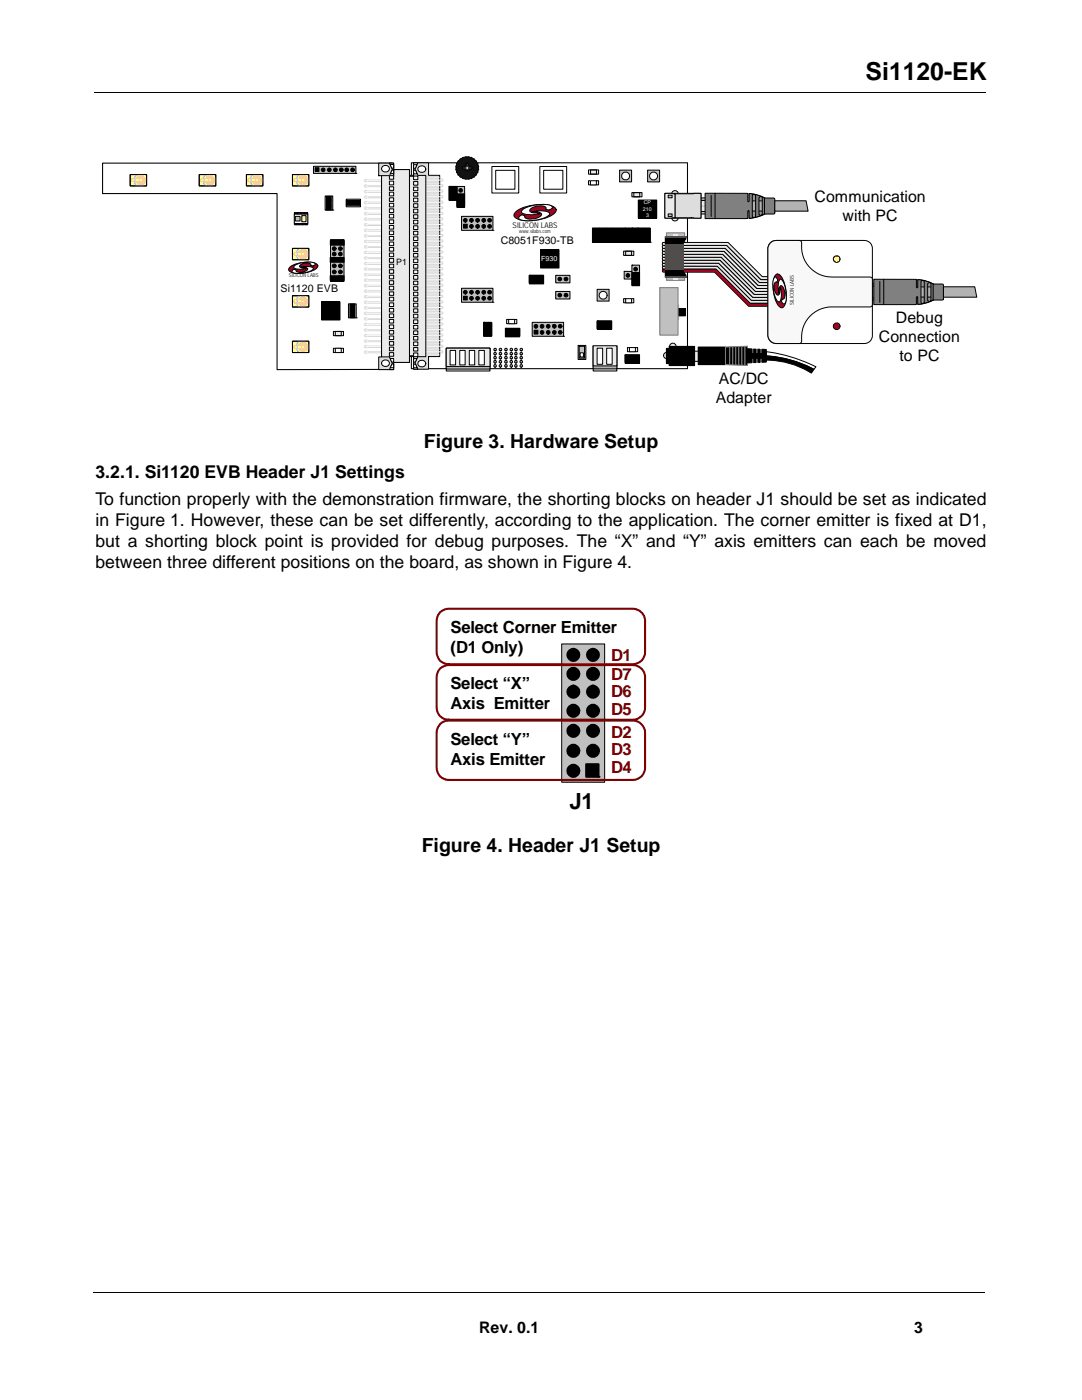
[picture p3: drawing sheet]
<svg xmlns="http://www.w3.org/2000/svg" width="216mm" height="279mm" viewBox="0 0 216 279" stroke-linecap="round" stroke-linejoin="round" font-family="sans-serif">
<defs><g id="words">
<text font-size="4.9" x="172.7" y="16">Si1120-EK</text>
<text font-size="4.5" x="113.6" y="161.4">J1</text>
<g font-size="3.9">
<text x="84.6" y="89.3">Figure 3. Hardware Setup</text>
<text x="84.2" y="170">Figure 4. Header J1 Setup</text>
</g>
<g font-size="3.5">
<text x="19.1" y="95.5">3.2.1. Si1120 EVB Header J1 Settings</text>
<text x="19.1" y="100.8">To function properly with the demonstration firmware, the shorting blocks on header J1 should be set as indicated</text>
<text x="19.1" y="105">in Figure 1. However, these can be set differently, according to the application. The corner emitter is fixed at D1,</text>
<text x="19.1" y="109.2">but a shorting block point is provided for debug purposes. The “X” and “Y” axis emitters can each be moved</text>
<text x="19.1" y="113.5">between three different positions on the board, as shown in Figure 4.</text>
</g>
<g font-size="3.3">
<text x="89.9" y="126.2">Select Corner Emitter</text>
<text x="89.9" y="130.2">(D1 Only)</text>
<text x="89.9" y="137.5">Select “X”</text>
<text x="89.9" y="141.5">Axis Emitter</text>
<text x="89.9" y="148.7">Select “Y”</text>
<text x="89.9" y="152.7">Axis Emitter</text>
</g>
<g font-size="3.3" fill="#800000">
<text x="121.9" y="132">D1</text>
<text x="121.9" y="135.7">D7</text>
<text x="121.9" y="139.2">D6</text>
<text x="121.9" y="142.6">D5</text>
<text x="121.9" y="147.3">D2</text>
<text x="121.9" y="150.8">D3</text>
<text x="121.9" y="154.2">D4</text>
</g>
<g font-size="3.2">
<text x="162.5" y="40.3">Communication</text>
<text x="168.1" y="44.1">with PC</text>
<text x="178.8" y="64.5">Debug</text>
<text x="175.4" y="68.3">Connection</text>
<text x="143.4" y="76.7">AC/DC</text>
<text x="179.5" y="72.1">to PC</text>
<text x="142.8" y="80.5">Adapter</text>
<text x="95.6" y="266">Rev. 0.1</text>
<text x="182.4" y="266">3</text>
</g>
<g font-size="2.1">
<text x="99.9" y="48.7">C8051F930-TB</text>
<text x="56" y="58.3">Si1120 EVB</text>
<text x="110.2" y="66.4">`</text>
</g>
<text font-size="1.8" x="79.1" y="52.9">P1</text>
<text font-size="1.6" x="102.3" y="45.5">SILICON LABS</text>
<text font-size="1.4" fill="#fff" x="108" y="52.1">F930</text>
<g font-size="1.1" fill="#fff">
<text x="128.4" y="40.8">CP</text>
<text x="128.3" y="42">210</text>
<text x="128.9" y="43.3">3</text>
</g>
<g font-size="1.1">
<text x="103.6" y="46.4">www.silabs.com</text>
<text x="57.7" y="55.4">SILICON LABS</text>
<text x="158.4" y="60.8" transform="rotate(-90 158.4 60.8)">SILICON LABS</text>
</g>
</g></defs>
<path d="M18.8 18.4h177.8M18.6 257.9h177.8" fill="none" stroke="#000" stroke-width=".2"/>
<g fill="#fff">
<path d="M19.1 259.4h30.7v14.7h-30.7z"/>
<path d="M20.2 31h174.9v50.6h-174.9z"/>
</g>
<path d="M136.5 39.5h4.5v.5h-4.5z" fill="#c0c0c0"/>
<path d="M136.5 39.5h4.5v.5h-4.5zM141 40h.1" fill="none" stroke="#000" stroke-width=".2"/>
<path d="M136.5 42.2h4.5v.5h-4.5z" fill="#c0c0c0"/>
<path d="M136.5 42.2h4.5v.5h-4.5z" fill="none" stroke="#000" stroke-width=".2"/>
<path d="M136.5 40h4.5v2.2h-4.5l.2-.1v-2z" fill-rule="evenodd" fill="#eaeaea"/>
<path d="M136.5 40h4.5v2.2h-4.5l.2-.1v-2z" fill="none" stroke="#000" stroke-width=".2"/>
<path d="M140.9 41.1l-1 .1" fill="none" stroke="#c0c0c0" stroke-width=".2"/>
<path d="M149.5 38.6a6.5 6.5 0 0 1 4 1.7 1.43 1.43 0 0 1-.4 2.1 7.9 7.9 0 0 1-3.6 1.2z" fill-rule="evenodd" fill="#969696"/>
<path d="M149.5 38.6a6.5 6.5 0 0 1 4 1.7 1.43 1.43 0 0 1-.4 2.1 7.9 7.9 0 0 1-3.6 1.2z" fill="none" stroke="#000" stroke-width=".2"/>
<path d="M149.9 40.1h2.5v2h-2.5z" fill="#b2b2b2"/>
<path d="M149.9 40.1h2.5v2h-2.5zM149.9 42.1h.1" fill="none" stroke="#000" stroke-width=".2"/>
<path d="M151.5 39.3h.4l.2 .2v3.3a.38 .38 0 0 1-.7 0zM140.7 38.6v5h8.5v-1.5l.2-.1 .1 1.6 1-.2h-.2l-.2-.2v-4.1a.33 .33 0 0 1 .3-.3 .33 .33 0 0 1 .4 .3v4l-.3 .3a4.7 4.7 0 0 0 3.2-1.9 1.77 1.77 0 0 0-1-1.9 7.8 7.8 0 0 0-3.2-1v1.6l-.2 .1-.1-.1v-1.6z" fill-rule="evenodd" fill="#808080"/>
<path d="M140.7 38.6h8.5v1.6l.1 .1 .2-.1v-1.6a5.6 5.6 0 0 1 4.1 1.9 1.44 1.44 0 0 1-.7 2l-.8 .4-1.6 .5 .3-.3v-4a.33 .33 0 0 0-.4-.3 .33 .33 0 0 0-.3 .3v4.1l.2 .2h.2l-1 .2-.1-1.6-.2 .1v1.5h-8.5zM151.5 39.3h.4l.2 .2v3.3a.38 .38 0 0 1-.7 0z" fill="none" stroke="#000" stroke-width=".2"/>
<path d="M152.5 39.5h1.9l.2 .2v2.8l-.1 .2h-2z" fill-rule="evenodd" fill="#808080"/>
<path d="M141.9 39v4.2M142.7 38.6v5M152.5 39.5h1.9l.2 .2v2.8l-.1 .2h-2z" fill="none" stroke="#000" stroke-width=".2"/>
<path d="M154.6 40.1h6.2l.4 2h-6.6z" fill-rule="evenodd" fill="#b2b2b2"/>
<path d="M154.6 40.1h6.2l.4 2h-6.6z" fill="none" stroke="#000" stroke-width=".2"/>
<path d="M136.2 70.1h4v2h-4z" fill="#eaeaea"/>
<path d="M136.2 70.1h4v2h-4zM139.3 69.3h5.5v3.5h-5.5z" fill="none" stroke="#000" stroke-width=".2"/>
<path d="M139.3 69.3h5.5v3.5h-5.5z" fill="#000"/>
<g fill="#000">
<path d="M144.8 69.3l.8-.1v3.6h-.8z" fill-rule="evenodd"/>
<path d="M145.6 69.2h.6v3.6h-.6z" fill-rule="evenodd"/>
<path d="M146.2 69.2h.6v3.7l-.6-.1z" fill-rule="evenodd"/>
<path d="M146.8 69.2h.6v3.7h-.6z" fill-rule="evenodd"/>
<path d="M147.4 69.2l.6-.1v3.8h-.6z" fill-rule="evenodd"/>
<path d="M148 69.1h.7v3.8h-.7z" fill-rule="evenodd"/>
<path d="M148.7 69.1h.5v3.8h-.5z" fill-rule="evenodd"/>
</g>
<path d="M144.8 69.3l.8-.1v3.6h-.8zM145.6 69.2h.6v3.6h-.6zM146.2 69.2h.6v3.7l-.6-.1zM146.8 69.2h.6v3.7h-.6zM147.4 69.2l.6-.1v3.8h-.6zM148 69.1h.7v3.8h-.7zM148.7 69.1h.5v3.8h-.5z" fill="none" stroke="#808080" stroke-width=".2"/>
<path d="M152.9 70.2a30.9 30.9 0 0 1 9.9 3l-.4 .5a23.7 23.7 0 0 0-9.5-2.7z" fill-rule="evenodd" fill="#fff"/>
<path d="M149.2 69.6h.9v1h.3v-.9h.5v.9h.3v-.9h.5v.9h.3v-.9h.9v2.6h-.9v-.9h-.3v.9h-.5v-.9h-.3v.9l-.5 .1v-1h-.3v1h-.9zM152.9 70.2a30.9 30.9 0 0 1 9.9 3l-.4 .5a23.7 23.7 0 0 0-9.5-2.7zM152.9 71a23.7 23.7 0 0 1 9.5 2.7l-.5 .8a17.2 17.2 0 0 0-9-2.6z" fill="none" stroke="#000" stroke-width=".2"/>
<g fill="#000">
<path d="M149.2 69.6h.9v1h.3v-.9h.5v.9h.3v-.9h.5v.9h.3v-.9h.9v2.6h-.9v-.9h-.3v.9h-.5v-.9h-.3v.9l-.5 .1v-1h-.3v1h-.9z" fill-rule="evenodd"/>
<path d="M152.9 71a23.7 23.7 0 0 1 9.5 2.7l-.5 .8a17.2 17.2 0 0 0-9-2.6z" fill-rule="evenodd"/>
</g>
<path d="M82.1 32.5h55.1v41.1h-55.1z" fill="#fff"/>
<path d="M82.1 32.5h55.1v41.1h-55.1z" fill="none" stroke="#000" stroke-width=".21"/>
<path d="M98.1 33.2h5.4v5.3h-5.4z" fill="#fff"/>
<path d="M98.1 33.2h5.4v5.3h-5.4z" fill="none" stroke="#000" stroke-width=".2"/>
<path d="M98.9 34h3.8v3.8h-3.8z" fill="#fff"/>
<path d="M98.9 34h3.8v3.8h-3.8z" fill="none" stroke="#000" stroke-width=".2"/>
<path d="M123.6 34h2.4v2.3h-2.4z" fill="#c0c0c0"/>
<path d="M123.6 34h2.4v2.3h-2.4z" fill="none" stroke="#000" stroke-width=".2"/>
<circle cx="124.8" cy="35.1" r=".79" fill="#fff"/>
<circle cx="124.8" cy="35.1" r=".79" fill="none" stroke="#000" stroke-width=".2"/>
<path d="M129.2 34h2.4v2.3h-2.4z" fill="#c0c0c0"/>
<path d="M129.2 34h2.4v2.3h-2.4z" fill="none" stroke="#000" stroke-width=".2"/>
<circle cx="130.4" cy="35.1" r=".79" fill="#fff"/>
<circle cx="130.4" cy="35.1" r=".79" fill="none" stroke="#000" stroke-width=".2"/>
<g fill="#ddd">
<path d="M87.8 47.9l.2-.1a.39 .39 0 0 1 .4 .1 .39 .39 0 0 1 0 .4 .41 .41 0 0 1-.5 .1 .41 .41 0 0 1-.1-.5z" fill-rule="evenodd"/>
<path d="M87.8 42.3l.4-.1 .3 .4a.43 .43 0 0 1-.6 .3l-.2-.2z" fill-rule="evenodd"/>
<path d="M83.6 72.1a.74 .74 0 0 1 .9-.2 .74 .74 0 0 1 .4 .9 .74 .74 0 0 1-1.1 .4 .74 .74 0 0 1-.2-1.1zM79.4 35v36.2h3.1v2.5h3v-2.5h2.2v-36.2h-2.2v-2.5h-3v2.5zM83.6 33.3a.75 .75 0 0 1 .9-.2 .75 .75 0 0 1 .4 .9 .75 .75 0 0 1-1.1 .4 .75 .75 0 0 1-.2-1.1z" fill-rule="evenodd"/>
<circle cx="88.1" cy="69.1" r=".4"/>
<circle cx="88.1" cy="70.2" r=".37"/>
<circle cx="88.1" cy="68" r=".39"/>
<circle cx="88.1" cy="66.9" r=".37"/>
<circle cx="88.1" cy="64.7" r=".37"/>
<circle cx="88.1" cy="65.8" r=".39"/>
<circle cx="88.1" cy="63.6" r=".4"/>
<circle cx="88.1" cy="62.4" r=".39"/>
<circle cx="88.1" cy="60.3" r=".36"/>
<circle cx="88.1" cy="61.4" r=".37"/>
<circle cx="88.1" cy="59.1" r=".39"/>
<circle cx="88.1" cy="58" r=".39"/>
<circle cx="88.1" cy="55.8" r=".38"/>
<circle cx="88.1" cy="56.9" r=".38"/>
<circle cx="88" cy="54.7" r=".39"/>
<circle cx="88.1" cy="53.6" r=".41"/>
<circle cx="88.1" cy="51.4" r=".38"/>
<circle cx="88.1" cy="52.5" r=".37"/>
<circle cx="88.1" cy="50.3" r=".39"/>
<circle cx="88.1" cy="49.2" r=".39"/>
<circle cx="88.1" cy="47" r=".37"/>
<circle cx="88.1" cy="45.9" r=".36"/>
<circle cx="88.1" cy="44.8" r=".37"/>
<circle cx="88.1" cy="43.7" r=".39"/>
<circle cx="88.1" cy="41.4" r=".39"/>
<circle cx="88.1" cy="40.3" r=".38"/>
<circle cx="88.1" cy="38.1" r=".39"/>
<circle cx="88.1" cy="39.2" r=".4"/>
<circle cx="88.1" cy="37" r=".38"/>
<circle cx="88.1" cy="35.9" r=".38"/>
</g>
<path d="M79.4 35h3.1v-2.5h3v2.5h2.2v36.2h-2.2v2.5h-3v-2.5h-3.1zM83.6 33.3a.75 .75 0 0 1 .9-.2 .75 .75 0 0 1 .4 .9 .75 .75 0 0 1-1.1 .4 .75 .75 0 0 1-.2-1.1zM83.6 72.1a.74 .74 0 0 1 .9-.2 .74 .74 0 0 1 .4 .9 .74 .74 0 0 1-1.1 .4 .74 .74 0 0 1-.2-1.1z" fill="none" stroke="#000" stroke-width=".2"/>
<g fill="none" stroke="#f8f8f8" stroke-width=".21">
<path d="M84.4 35.9h3.7M84.4 37.1h3.7M84.4 38.2h3.7M84.4 39.3h3.7M84.4 40.4h3.7M84.4 41.5h3.7M84.4 42.6h3.7M84.4 43.7h3.7M84.4 44.8h3.7M84.4 45.9h3.7M84.4 47h3.7M84.4 48.1h3.7"/>
<path d="M84.4 49.2h3.7M84.4 50.3h3.7M84.4 51.4h3.7M84.4 52.5h3.7M84.4 53.6h3.7M84.4 54.7h3.7M84.4 55.8h3.7M84.4 56.9h3.7M84.4 58.1h3.7M84.4 59.2h3.7M84.4 70.2h3.7M84.4 60.3h3.7"/>
<path d="M84.4 61.4h3.7M84.4 62.5h3.7M84.4 63.6h3.7M84.4 64.7h3.7M84.4 65.8h3.7M84.4 66.9h3.7M84.4 68h3.7M84.4 69.1h3.7"/>
</g>
<g fill="none" stroke="#eaeaea" stroke-width=".21">
<path d="M83.9 36.6h3.7M83.9 37.7h3.7M83.9 38.8h3.7M83.9 39.9h3.7M83.9 35.4h3.7M83.9 41h3.7M83.9 42.1h3.7M83.9 43.2h3.7M83.9 44.3h3.7M83.9 45.4h3.7M83.9 46.5h3.7M83.9 47.6h3.7"/>
<path d="M83.9 48.7h3.7M83.9 49.8h3.7M83.9 50.9h3.7M83.9 52h3.7M83.9 53.1h3.7M83.9 54.2h3.7M83.9 55.4h3.7M83.9 56.5h3.7M83.9 57.6h3.7M83.9 58.7h3.7M83.9 59.8h3.7M83.9 70.8h3.7"/>
<path d="M83.9 60.9h3.7M83.9 62h3.7M83.9 63.1h3.7M83.9 64.2h3.7M83.9 65.3h3.7M83.9 66.4h3.7M83.9 67.5h3.7M83.9 68.6h3.7M83.9 69.7h3.7"/>
</g>
<path d="M79.4 35.2h3.1v-2.7h.9l-.6 1.2 .6 1.3h1.6v36.2h-1.6l-.6 1.2 .6 1.3h-.9v-2.7h-3.1z" fill-rule="evenodd" fill="#eaeaea"/>
<path d="M79.4 35.2h3.1v-2.7h.9l-.6 1.2 .6 1.3h1.6v36.2h-1.6l-.6 1.2 .6 1.3h-.9v-2.7h-3.1z" fill="none" stroke="#000" stroke-width=".2"/>
<path d="M82.5 35.1h.9v.8h-.9z" fill="#f8f8f8"/>
<path d="M82.5 35.1h.9v.8h-.9z" fill="none" stroke="#000" stroke-width=".2"/>
<path d="M82.5 42.9h.9v.7h-.9z" fill="#f8f8f8"/>
<path d="M82.5 42.9h.9v.7h-.9z" fill="none" stroke="#000" stroke-width=".2"/>
<path d="M82.5 39.5h.9v.8h-.9z" fill="#f8f8f8"/>
<path d="M82.5 39.5h.9v.8h-.9z" fill="none" stroke="#000" stroke-width=".2"/>
<path d="M82.5 53.9h.9v.7h-.9z" fill="#f8f8f8"/>
<path d="M82.5 53.9h.9v.7h-.9z" fill="none" stroke="#000" stroke-width=".2"/>
<path d="M82.5 41.7h.9v.8h-.9z" fill="#f8f8f8"/>
<path d="M82.5 41.7h.9v.8h-.9z" fill="none" stroke="#000" stroke-width=".2"/>
<path d="M82.5 69.4h.9v.7h-.9z" fill="#f8f8f8"/>
<path d="M82.5 69.4h.9v.7h-.9z" fill="none" stroke="#000" stroke-width=".2"/>
<path d="M82.5 59.4h.9v.7h-.9z" fill="#f8f8f8"/>
<path d="M82.5 59.4h.9v.7h-.9z" fill="none" stroke="#000" stroke-width=".2"/>
<path d="M82.5 64.9h.9v.8h-.9z" fill="#f8f8f8"/>
<path d="M82.5 64.9h.9v.8h-.9z" fill="none" stroke="#000" stroke-width=".2"/>
<path d="M82.5 47.3h.9v.7h-.9z" fill="#f8f8f8"/>
<path d="M82.5 47.3h.9v.7h-.9z" fill="none" stroke="#000" stroke-width=".2"/>
<path d="M82.5 38.4h.9v.8h-.9z" fill="#f8f8f8"/>
<path d="M82.5 38.4h.9v.8h-.9z" fill="none" stroke="#000" stroke-width=".2"/>
<path d="M82.5 37.3h.9v.8h-.9z" fill="#f8f8f8"/>
<path d="M82.5 37.3h.9v.8h-.9z" fill="none" stroke="#000" stroke-width=".2"/>
<path d="M82.5 58.3h.9v.7h-.9z" fill="#f8f8f8"/>
<path d="M82.5 58.3h.9v.7h-.9z" fill="none" stroke="#000" stroke-width=".2"/>
<path d="M82.5 57.2h.9v.7h-.9z" fill="#f8f8f8"/>
<path d="M82.5 57.2h.9v.7h-.9z" fill="none" stroke="#000" stroke-width=".2"/>
<path d="M82.5 45.1h.9v.7h-.9z" fill="#f8f8f8"/>
<path d="M82.5 45.1h.9v.7h-.9z" fill="none" stroke="#000" stroke-width=".2"/>
<path d="M82.5 68.2h.9v.8h-.9z" fill="#f8f8f8"/>
<path d="M82.5 68.2h.9v.8h-.9z" fill="none" stroke="#000" stroke-width=".2"/>
<path d="M82.5 67.1h.9v.8h-.9z" fill="#f8f8f8"/>
<path d="M82.5 67.1h.9v.8h-.9z" fill="none" stroke="#000" stroke-width=".2"/>
<path d="M82.5 56.1h.9v.7h-.9z" fill="#f8f8f8"/>
<path d="M82.5 56.1h.9v.7h-.9z" fill="none" stroke="#000" stroke-width=".2"/>
<path d="M82.5 63.8h.9v.8h-.9z" fill="#f8f8f8"/>
<path d="M82.5 63.8h.9v.8h-.9z" fill="none" stroke="#000" stroke-width=".2"/>
<path d="M82.5 46.2h.9v.7h-.9z" fill="#f8f8f8"/>
<path d="M82.5 46.2h.9v.7h-.9z" fill="none" stroke="#000" stroke-width=".2"/>
<path d="M82.5 52.8h.9v.7h-.9z" fill="#f8f8f8"/>
<path d="M82.5 52.8h.9v.7h-.9z" fill="none" stroke="#000" stroke-width=".2"/>
<path d="M82.5 50.6h.9v.7h-.9z" fill="#f8f8f8"/>
<path d="M82.5 50.6h.9v.7h-.9z" fill="none" stroke="#000" stroke-width=".2"/>
<path d="M82.5 40.7h.9v.7h-.9z" fill="#f8f8f8"/>
<path d="M82.5 40.7h.9v.7h-.9z" fill="none" stroke="#000" stroke-width=".2"/>
<path d="M82.5 61.6h.9v.7h-.9z" fill="#f8f8f8"/>
<path d="M82.5 61.6h.9v.7h-.9z" fill="none" stroke="#000" stroke-width=".2"/>
<path d="M82.5 44h.9v.7h-.9z" fill="#f8f8f8"/>
<path d="M82.5 44h.9v.7h-.9z" fill="none" stroke="#000" stroke-width=".2"/>
<path d="M82.5 66h.9v.8h-.9z" fill="#f8f8f8"/>
<path d="M82.5 66h.9v.8h-.9z" fill="none" stroke="#000" stroke-width=".2"/>
<path d="M82.5 60.5h.9v.8h-.9z" fill="#f8f8f8"/>
<path d="M82.5 60.5h.9v.8h-.9z" fill="none" stroke="#000" stroke-width=".2"/>
<path d="M82.5 55h.9v.7h-.9z" fill="#f8f8f8"/>
<path d="M82.5 55h.9v.7h-.9z" fill="none" stroke="#000" stroke-width=".2"/>
<path d="M82.5 36.2h.9v.8h-.9z" fill="#f8f8f8"/>
<path d="M82.5 36.2h.9v.8h-.9z" fill="none" stroke="#000" stroke-width=".2"/>
<path d="M82.5 49.5h.9v.7h-.9z" fill="#f8f8f8"/>
<path d="M82.5 49.5h.9v.7h-.9z" fill="none" stroke="#000" stroke-width=".2"/>
<path d="M82.5 62.7h.9v.8h-.9z" fill="#f8f8f8"/>
<path d="M82.5 62.7h.9v.8h-.9z" fill="none" stroke="#000" stroke-width=".2"/>
<path d="M82.5 48.4h.9v.7h-.9z" fill="#f8f8f8"/>
<path d="M82.5 48.4h.9v.7h-.9z" fill="none" stroke="#000" stroke-width=".2"/>
<path d="M82.5 51.7h.9v.7h-.9z" fill="#f8f8f8"/>
<path d="M82.5 51.7h.9v.7h-.9z" fill="none" stroke="#000" stroke-width=".2"/>
<path d="M82.5 70.4h.9v.8h-.9z" fill="#f8f8f8"/>
<path d="M82.5 70.4h.9v.8h-.9z" fill="none" stroke="#000" stroke-width=".2"/>
<path d="M82.5 34h.4l.3 .7h-.7z" fill-rule="evenodd" fill="#f8f8f8"/>
<path d="M82.5 34h.4l.3 .7h-.7z" fill="none" stroke="#000" stroke-width=".2"/>
<path d="M82.5 32.9h.7l-.3 .7h-.4z" fill-rule="evenodd" fill="#f8f8f8"/>
<path d="M82.5 32.9h.7l-.3 .7h-.4z" fill="none" stroke="#000" stroke-width=".2"/>
<path d="M82.5 71.6h.7l-.3 .7h-.4z" fill-rule="evenodd" fill="#f8f8f8"/>
<path d="M82.5 71.6h.7l-.3 .7h-.4z" fill="none" stroke="#000" stroke-width=".2"/>
<path d="M82.5 72.7h.4l.3 .7h-.7z" fill-rule="evenodd" fill="#f8f8f8"/>
<path d="M82.5 72.7h.4l.3 .7h-.7z" fill="none" stroke="#000" stroke-width=".2"/>
<path d="M107.7 33.2h5.4v5.3h-5.4z" fill="#fff"/>
<path d="M107.7 33.2h5.4v5.3h-5.4z" fill="none" stroke="#000" stroke-width=".2"/>
<path d="M108.5 34h3.8v3.8h-3.8z" fill="#fff"/>
<path d="M108.5 34h3.8v3.8h-3.8z" fill="none" stroke="#000" stroke-width=".2"/>
<path d="M92.1 57.5h6.3v2.8h-6.3z" fill="#c0c0c0"/>
<g fill="none" stroke="#000" stroke-width=".2">
<path d="M92.1 57.5h6.3v2.8h-6.3zM92.5 59.1h.7v.8h-.7zM98.4 60.3h.1"/>
<circle cx="92.9" cy="58.3" r=".36"/>
<circle cx="94.1" cy="59.5" r=".36"/>
<circle cx="94.1" cy="58.3" r=".36"/>
<circle cx="95.3" cy="59.5" r=".36"/>
<circle cx="95.3" cy="58.3" r=".37"/>
<circle cx="96.5" cy="59.5" r=".36"/>
<circle cx="96.5" cy="58.3" r=".36"/>
<circle cx="97.7" cy="59.5" r=".37"/>
<circle cx="97.7" cy="58.3" r=".37"/>
</g>
<g fill="#000">
<circle cx="92.9" cy="58.3" r=".36"/>
<circle cx="94.1" cy="59.5" r=".36"/>
<circle cx="94.1" cy="58.3" r=".36"/>
<circle cx="95.3" cy="59.5" r=".36"/>
<circle cx="95.3" cy="58.3" r=".37"/>
<circle cx="96.5" cy="59.5" r=".36"/>
<circle cx="96.5" cy="58.3" r=".36"/>
<circle cx="97.7" cy="59.5" r=".37"/>
<circle cx="97.7" cy="58.3" r=".37"/>
</g>
<path d="M92.5 59.1h.7v.8h-.7z" fill="#000"/>
<path d="M92.1 43.2h6.3v2.8h-6.3z" fill="#c0c0c0"/>
<g fill="none" stroke="#000" stroke-width=".2">
<path d="M92.1 43.2h6.3v2.8h-6.3zM92.5 44.7h.7v.8h-.7zM98.4 46h.1"/>
<circle cx="92.8" cy="44" r=".37"/>
<circle cx="94.1" cy="45.2" r=".36"/>
<circle cx="94.1" cy="44" r=".36"/>
<circle cx="95.3" cy="45.2" r=".37"/>
<circle cx="95.3" cy="44" r=".37"/>
<circle cx="96.5" cy="44" r=".37"/>
<circle cx="96.5" cy="45.2" r=".37"/>
<circle cx="97.7" cy="44" r=".37"/>
<circle cx="97.7" cy="45.2" r=".37"/>
</g>
<g fill="#000">
<circle cx="92.8" cy="44" r=".37"/>
<circle cx="94.1" cy="45.2" r=".36"/>
<circle cx="94.1" cy="44" r=".36"/>
<circle cx="95.3" cy="45.2" r=".37"/>
<circle cx="95.3" cy="44" r=".37"/>
<circle cx="96.5" cy="44" r=".37"/>
<circle cx="96.5" cy="45.2" r=".37"/>
<circle cx="97.7" cy="44" r=".37"/>
<circle cx="97.7" cy="45.2" r=".37"/>
</g>
<path d="M92.5 44.7h.7v.8h-.7z" fill="#000"/>
<path d="M106.2 64.3h6.3v2.8h-6.3z" fill="#c0c0c0"/>
<g fill="none" stroke="#000" stroke-width=".2">
<path d="M106.2 64.3h6.3v2.8h-6.3zM106.6 65.9h.7v.8h-.7zM112.5 67.1h.1"/>
<circle cx="106.9" cy="65.1" r=".36"/>
<circle cx="108.2" cy="65.1" r=".36"/>
<circle cx="108.2" cy="66.3" r=".37"/>
<circle cx="109.4" cy="65.1" r=".36"/>
<circle cx="109.4" cy="66.3" r=".37"/>
<circle cx="110.6" cy="65.1" r=".36"/>
<circle cx="110.6" cy="66.3" r=".37"/>
<circle cx="111.8" cy="65.1" r=".36"/>
<circle cx="111.8" cy="66.3" r=".36"/>
</g>
<g fill="#000">
<circle cx="106.9" cy="65.1" r=".36"/>
<circle cx="108.2" cy="65.1" r=".36"/>
<circle cx="108.2" cy="66.3" r=".37"/>
<circle cx="109.4" cy="65.1" r=".36"/>
<circle cx="109.4" cy="66.3" r=".37"/>
<circle cx="110.6" cy="65.1" r=".36"/>
<circle cx="110.6" cy="66.3" r=".37"/>
<circle cx="111.8" cy="65.1" r=".36"/>
<circle cx="111.8" cy="66.3" r=".36"/>
</g>
<path d="M106.6 65.9h.7v.8h-.7z" fill="#000"/>
<path d="M134.3 38.1a.61 .61 0 0 1 .9 .2 .61 .61 0 0 1-.3 .9 .61 .61 0 0 1-.8-.4v-.3z" fill-rule="evenodd" fill="#eaeaea"/>
<path d="M134.3 38.1a.61 .61 0 0 1 .9 .2 .61 .61 0 0 1-.3 .9 .61 .61 0 0 1-.8-.4v-.3z" fill="none" stroke="#000" stroke-width=".2"/>
<path d="M134.3 43.1a.61 .61 0 0 1 .9 .2 .61 .61 0 0 1-.3 .8 .61 .61 0 0 1-.8-.3v-.4z" fill-rule="evenodd" fill="#eaeaea"/>
<path d="M134.3 43.1a.61 .61 0 0 1 .9 .2 .61 .61 0 0 1-.3 .8 .61 .61 0 0 1-.8-.3v-.4z" fill="none" stroke="#000" stroke-width=".2"/>
<path d="M132.7 38.6h7.2v4.9h-7.2z" fill="#c0c0c0"/>
<path d="M132.7 38.6h7.2v4.9h-7.2z" fill="none" stroke="#000" stroke-width=".2"/>
<path d="M134.6 38.7l5.3-.1v4.9h-5.3l.1-4.8z" fill-rule="evenodd" fill="#ddd"/>
<path d="M134.6 38.7l5.3-.1v4.9h-5.3l.1-4.8z" fill="none" stroke="#000" stroke-width=".2"/>
<path d="M133.3 38.9v.6h.8v-.6zM132.7 38.6h1.3l.7 .1v4.7l-2 .1zM133.3 42.7v.5h.8v-.5z" fill-rule="evenodd" fill="#eaeaea"/>
<path d="M127.4 39.9h3.6v3.6h-3.6zM132.7 38.6h1.3l.7 .1v4.7l-2 .1zM133.3 38.9h.8v.6h-.8zM133.3 42.7h.8v.5h-.8z" fill="none" stroke="#000" stroke-width=".2"/>
<path d="M127.4 39.9h3.6v3.6h-3.6z" fill="#000"/>
<circle cx="133.1" cy="71" r=".64" fill="#eaeaea"/>
<circle cx="133.1" cy="71" r=".64" fill="none" stroke="#000" stroke-width=".2"/>
<circle cx="134.3" cy="69.1" r=".65" fill="#eaeaea"/>
<g fill="none" stroke="#000" stroke-width=".2">
<path d="M133 69.5h4.6v3.1h-4.6zM133.5 69.1h5.1v3.9h-5.1z"/>
<circle cx="134.3" cy="69.1" r=".65"/>
</g>
<path d="M133 69.5h4.6v3.1h-4.6zM133.5 69.1h5.1v3.9h-5.1z" fill="#000"/>
<path d="M133 46.5h3.6v9.4h-3.6z" fill="#c0c0c0"/>
<path d="M133 46.5h3.6v9.4h-3.6z" fill="none" stroke="#808080" stroke-width=".21"/>
<path d="M135.9 49.9h.8v3h-.8z" fill="#c0c0c0"/>
<path d="M135.9 49.9h.8v3h-.8z" fill="none" stroke="#c0c0c0" stroke-width=".2"/>
<g fill="#eaeaea">
<path d="M134.2 46.7h1v.7h-1z"/>
<path d="M134.2 55.1h1v.7h-1z"/>
</g>
<g fill="#000">
<circle cx="134.2" cy="51.2" r=".3"/>
<circle cx="134.2" cy="52.1" r=".3"/>
<circle cx="134.2" cy="49.3" r=".3"/>
<circle cx="134.2" cy="50.3" r=".3"/>
<circle cx="134.2" cy="53.1" r=".3"/>
<circle cx="135.5" cy="51.2" r=".3"/>
<circle cx="135.5" cy="52.1" r=".3"/>
<circle cx="135.5" cy="49.3" r=".3"/>
<circle cx="135.5" cy="50.3" r=".3"/>
<circle cx="135.5" cy="53.1" r=".3"/>
</g>
<g fill="none" stroke="#000" stroke-width=".2">
<circle cx="134.2" cy="51.2" r=".3"/>
<circle cx="134.2" cy="52.1" r=".3"/>
<circle cx="134.2" cy="49.3" r=".3"/>
<circle cx="134.2" cy="50.3" r=".3"/>
<circle cx="134.2" cy="53.1" r=".3"/>
<circle cx="135.5" cy="51.2" r=".3"/>
<circle cx="135.5" cy="52.1" r=".3"/>
<circle cx="135.5" cy="49.3" r=".3"/>
<circle cx="135.5" cy="50.3" r=".3"/>
<circle cx="135.5" cy="53.1" r=".3"/>
</g>
<path d="M126.1 38.4h2v.9h-2z" fill="#eaeaea"/>
<path d="M126.1 38.4h2v.9h-2zM126.5 38.4h1.2v.9h-1.2z" fill="none" stroke="#000" stroke-width=".2"/>
<path d="M119.1 57.7h2.4v2.4h-2.4z" fill="#c0c0c0"/>
<path d="M119.1 57.7h2.4v2.4h-2.4z" fill="none" stroke="#000" stroke-width=".2"/>
<circle cx="120.4" cy="58.9" r=".79" fill="#fff"/>
<circle cx="120.4" cy="58.9" r=".79" fill="none" stroke="#000" stroke-width=".2"/>
<path d="M117.4 36.1h2v.8h-2z" fill="#eaeaea"/>
<path d="M117.4 36.1h2v.8h-2z" fill="none" stroke="#000" stroke-width=".2"/>
<path d="M117.8 36.1h1.2v.8h-1.2z" fill="#fff"/>
<path d="M117.8 36.1h1.2v.8h-1.2z" fill="none" stroke="#000" stroke-width=".2"/>
<path d="M117.4 33.9h2v.9h-2z" fill="#eaeaea"/>
<path d="M117.4 33.9h2v.9h-2zM117.8 33.9h1.2v.9h-1.2z" fill="none" stroke="#000" stroke-width=".2"/>
<path d="M134.6 60.9h.8v2.9h-.8z" fill="#c0c0c0"/>
<path d="M134.6 60.9h.8v2.9h-.8z" fill="none" stroke="#c0c0c0" stroke-width=".2"/>
<path d="M135.3 61.6h1.5v1.4h-1.5z" fill="#000"/>
<path d="M135.3 61.6h1.5v1.4h-1.5z" fill="none" stroke="#000" stroke-width=".2"/>
<path d="M131.7 57.4h3.6v9.5h-3.6z" fill="#c0c0c0"/>
<path d="M131.7 57.4h3.6v9.5h-3.6z" fill="none" stroke="#808080" stroke-width=".21"/>
<path d="M119.1 64.1h2.8v1.5h-2.8z" fill="#c0c0c0"/>
<g fill="none" stroke="#000" stroke-width=".2">
<path d="M119.1 64.1h2.8v1.5h-2.8z"/>
<circle cx="119.9" cy="64.9" r=".36"/>
<circle cx="121.2" cy="64.9" r=".37"/>
</g>
<g fill="#000">
<circle cx="119.9" cy="64.9" r=".36"/>
<circle cx="121.2" cy="64.9" r=".37"/>
</g>
<path d="M118.4 69h4.7v5h-4.7z" fill="#eaeaea"/>
<path d="M118.4 69h4.7v5h-4.7z" fill="none" stroke="#000" stroke-width=".2"/>
<path d="M118.4 69h4.7v4.6h-4.7z" fill="#b3b3b3"/>
<path d="M118.4 69h4.7v4.6h-4.7z" fill="none" stroke="#000" stroke-width=".2"/>
<path d="M118.4 69h4.7v4h-4.7z" fill="#eaeaea"/>
<path d="M118.4 69h4.7v4h-4.7z" fill="none" stroke="#000" stroke-width=".2"/>
<path d="M121.1 69.5h1.1v3.2h-1.1z" fill="#fff"/>
<path d="M121.1 69.5h1.1v3.2h-1.1z" fill="none" stroke="#000" stroke-width=".2"/>
<path d="M119.1 69.5h1.1v3.2h-1.1z" fill="#fff"/>
<path d="M119.1 69.5h1.1v3.2h-1.1z" fill="none" stroke="#000" stroke-width=".2"/>
<path d="M102.9 42.3a8.9 8.9 0 0 1 7.4-1.1l.5 .4 .2 .4a2.63 2.63 0 0 1-2 1.5 8.7 8.7 0 0 1-5.9 .1l-.5-.6z" fill-rule="evenodd" fill="#9a0033"/>
<path d="M102.9 42.3a8.9 8.9 0 0 1 7.4-1.1l.5 .4 .2 .4a2.63 2.63 0 0 1-2 1.5 8.7 8.7 0 0 1-5.9 .1l-.5-.6z" fill="none" stroke="#000" stroke-width=".2"/>
<path d="M104.2 42a7.1 7.1 0 0 1 5.9-.9l.1 .5-.6 .3-.7-.1 .1-.3a2.33 2.33 0 0 0-3.3 .5 1.02 1.02 0 0 0 1.4 .5l.6 .2-2 .2a1.89 1.89 0 0 1-1.7-.6z" fill-rule="evenodd" fill="#fff"/>
<path d="M104.2 42a7.1 7.1 0 0 1 5.9-.9l.1 .5-.6 .3-.7-.1 .1-.3a2.33 2.33 0 0 0-3.3 .5 1.02 1.02 0 0 0 1.4 .5l.6 .2-2 .2a1.89 1.89 0 0 1-1.7-.6z" fill="none" stroke="#000" stroke-width=".2"/>
<path d="M103.6 43.3l.5-.4 .7 .2a.45 .45 0 0 0 0 .5 .45 .45 0 0 0 .5 .1 3.1 3.1 0 0 0 2.7-.8 .79 .79 0 0 0-1.1-.6l-.8-.1 1.7-.1a2.76 2.76 0 0 1 1.8 .4l.1 .3a7 7 0 0 1-5.6 1.1 .47 .47 0 0 1-.5-.1 .47 .47 0 0 1 0-.5z" fill-rule="evenodd" fill="#fff"/>
<path d="M103.6 43.3l.5-.4 .7 .2a.45 .45 0 0 0 0 .5 .45 .45 0 0 0 .5 .1 3.1 3.1 0 0 0 2.7-.8 .79 .79 0 0 0-1.1-.6l-.8-.1 1.7-.1a2.76 2.76 0 0 1 1.8 .4l.1 .3a7 7 0 0 1-5.6 1.1 .47 .47 0 0 1-.5-.1 .47 .47 0 0 1 0-.5z" fill="none" stroke="#000" stroke-width=".2"/>
<path d="M89 69.5h8.8v4.5h-8.8z" fill="#eaeaea"/>
<path d="M89 69.5h8.8v4.5h-8.8z" fill="none" stroke="#000" stroke-width=".2"/>
<path d="M89 69.5h8.8v4.2h-8.8z" fill="#b3b3b3"/>
<path d="M89 69.5h8.8v4.2h-8.8z" fill="none" stroke="#000" stroke-width=".2"/>
<path d="M89 69.5h8.8v3.6h-8.8z" fill="#eaeaea"/>
<path d="M89 69.5h8.8v3.6h-8.8z" fill="none" stroke="#000" stroke-width=".2"/>
<path d="M93.6 69.9h1.1v2.9h-1.1z" fill="#fff"/>
<path d="M93.6 69.9h1.1v2.9h-1.1z" fill="none" stroke="#000" stroke-width=".2"/>
<path d="M91.7 69.9h1.1v2.9h-1.1z" fill="#fff"/>
<path d="M91.7 69.9h1.1v2.9h-1.1z" fill="none" stroke="#000" stroke-width=".2"/>
<path d="M89.8 69.9h1.1v2.9h-1.1z" fill="#fff"/>
<path d="M89.8 69.9h1.1v2.9h-1.1z" fill="none" stroke="#000" stroke-width=".2"/>
<path d="M95.5 69.9h1.1v2.9h-1.1z" fill="#fff"/>
<path d="M95.5 69.9h1.1v2.9h-1.1z" fill="none" stroke="#000" stroke-width=".2"/>
<path d="M98.6 72l.3-.1a.26 .26 0 0 1 .1 .4 .26 .26 0 0 1-.4 .1 .26 .26 0 0 1 0-.4z" fill-rule="evenodd" fill="#c0c0c0"/>
<path d="M98.6 72l.3-.1a.26 .26 0 0 1 .1 .4 .26 .26 0 0 1-.4 .1 .26 .26 0 0 1 0-.4z" fill="none" stroke="#000" stroke-width=".2"/>
<circle cx="98.8" cy="73" r=".26" fill="#c0c0c0"/>
<circle cx="98.8" cy="73" r=".26" fill="none" stroke="#000" stroke-width=".2"/>
<circle cx="98.8" cy="71.4" r=".26" fill="#c0c0c0"/>
<circle cx="98.8" cy="71.4" r=".26" fill="none" stroke="#000" stroke-width=".2"/>
<circle cx="98.8" cy="70.6" r=".26" fill="#c0c0c0"/>
<circle cx="98.8" cy="70.6" r=".26" fill="none" stroke="#000" stroke-width=".2"/>
<circle cx="99.9" cy="72.2" r=".27" fill="#c0c0c0"/>
<circle cx="99.9" cy="72.2" r=".27" fill="none" stroke="#000" stroke-width=".2"/>
<circle cx="99.9" cy="73" r=".26" fill="#c0c0c0"/>
<circle cx="99.9" cy="73" r=".26" fill="none" stroke="#000" stroke-width=".2"/>
<circle cx="99.9" cy="71.4" r=".26" fill="#c0c0c0"/>
<circle cx="99.9" cy="71.4" r=".26" fill="none" stroke="#000" stroke-width=".2"/>
<circle cx="99.9" cy="70.6" r=".26" fill="#c0c0c0"/>
<circle cx="99.9" cy="70.6" r=".26" fill="none" stroke="#000" stroke-width=".2"/>
<path d="M98.6 69.6h.4v.3a.27 .27 0 0 1-.4 .1 .27 .27 0 0 1 0-.4z" fill-rule="evenodd" fill="#c0c0c0"/>
<path d="M98.6 69.6h.4v.3a.27 .27 0 0 1-.4 .1 .27 .27 0 0 1 0-.4z" fill="none" stroke="#000" stroke-width=".2"/>
<path d="M99.6 69.7a.27 .27 0 0 1 .4-.2 .27 .27 0 0 1 .1 .4 .27 .27 0 0 1-.3 .1z" fill-rule="evenodd" fill="#c0c0c0"/>
<path d="M99.6 69.7a.27 .27 0 0 1 .4-.2 .27 .27 0 0 1 .1 .4 .27 .27 0 0 1-.3 .1z" fill="none" stroke="#000" stroke-width=".2"/>
<circle cx="101" cy="72.2" r=".27" fill="#c0c0c0"/>
<circle cx="101" cy="72.2" r=".27" fill="none" stroke="#000" stroke-width=".2"/>
<circle cx="101" cy="73" r=".26" fill="#c0c0c0"/>
<circle cx="101" cy="73" r=".26" fill="none" stroke="#000" stroke-width=".2"/>
<circle cx="101" cy="71.4" r=".26" fill="#c0c0c0"/>
<circle cx="101" cy="71.4" r=".26" fill="none" stroke="#000" stroke-width=".2"/>
<circle cx="101" cy="70.6" r=".26" fill="#c0c0c0"/>
<circle cx="101" cy="70.6" r=".26" fill="none" stroke="#000" stroke-width=".2"/>
<circle cx="102" cy="72.2" r=".27" fill="#c0c0c0"/>
<circle cx="102" cy="72.2" r=".27" fill="none" stroke="#000" stroke-width=".2"/>
<circle cx="102" cy="73" r=".26" fill="#c0c0c0"/>
<circle cx="102" cy="73" r=".26" fill="none" stroke="#000" stroke-width=".2"/>
<circle cx="102" cy="71.4" r=".26" fill="#c0c0c0"/>
<circle cx="102" cy="71.4" r=".26" fill="none" stroke="#000" stroke-width=".2"/>
<circle cx="102" cy="70.6" r=".26" fill="#c0c0c0"/>
<circle cx="102" cy="70.6" r=".26" fill="none" stroke="#000" stroke-width=".2"/>
<circle cx="101" cy="69.8" r=".25" fill="#c0c0c0"/>
<circle cx="101" cy="69.8" r=".25" fill="none" stroke="#000" stroke-width=".2"/>
<path d="M101.9 69.6h.3a.26 .26 0 0 1 0 .4 .26 .26 0 0 1-.4-.1z" fill-rule="evenodd" fill="#c0c0c0"/>
<path d="M101.9 69.6h.3a.26 .26 0 0 1 0 .4 .26 .26 0 0 1-.4-.1z" fill="none" stroke="#000" stroke-width=".2"/>
<circle cx="103" cy="72.2" r=".27" fill="#c0c0c0"/>
<circle cx="103" cy="72.2" r=".27" fill="none" stroke="#000" stroke-width=".2"/>
<circle cx="102.9" cy="73" r=".26" fill="#c0c0c0"/>
<circle cx="102.9" cy="73" r=".26" fill="none" stroke="#000" stroke-width=".2"/>
<circle cx="102.9" cy="71.4" r=".26" fill="#c0c0c0"/>
<circle cx="102.9" cy="71.4" r=".26" fill="none" stroke="#000" stroke-width=".2"/>
<circle cx="102.9" cy="70.6" r=".26" fill="#c0c0c0"/>
<circle cx="102.9" cy="70.6" r=".26" fill="none" stroke="#000" stroke-width=".2"/>
<circle cx="104" cy="72.2" r=".26" fill="#c0c0c0"/>
<circle cx="104" cy="72.2" r=".26" fill="none" stroke="#000" stroke-width=".2"/>
<circle cx="104" cy="73" r=".26" fill="#c0c0c0"/>
<circle cx="104" cy="73" r=".26" fill="none" stroke="#000" stroke-width=".2"/>
<circle cx="104" cy="71.4" r=".26" fill="#c0c0c0"/>
<circle cx="104" cy="71.4" r=".26" fill="none" stroke="#000" stroke-width=".2"/>
<circle cx="104" cy="70.6" r=".26" fill="#c0c0c0"/>
<circle cx="104" cy="70.6" r=".26" fill="none" stroke="#000" stroke-width=".2"/>
<circle cx="103" cy="69.8" r=".25" fill="#c0c0c0"/>
<circle cx="103" cy="69.8" r=".25" fill="none" stroke="#000" stroke-width=".2"/>
<circle cx="104" cy="69.8" r=".26" fill="#c0c0c0"/>
<circle cx="104" cy="69.8" r=".26" fill="none" stroke="#000" stroke-width=".2"/>
<path d="M96.5 64.3h1.6v2.8h-1.6z" fill="#c0c0c0"/>
<g fill="none" stroke="#000" stroke-width=".2">
<path d="M96.5 64.3h1.6v2.8h-1.6zM96.5 64.3h.1"/>
<circle cx="97.3" cy="66.3" r=".36"/>
<circle cx="97.3" cy="65.1" r=".36"/>
</g>
<g fill="#000">
<circle cx="97.3" cy="66.3" r=".36"/>
<circle cx="97.3" cy="65.1" r=".36"/>
</g>
<path d="M101.1 63.8h2v.8h-2z" fill="#eaeaea"/>
<path d="M101.1 63.8h2v.8h-2z" fill="none" stroke="#000" stroke-width=".2"/>
<path d="M101.5 63.8h1.2v.8h-1.2z" fill="#fff"/>
<path d="M101.5 63.8h1.2v.8h-1.2z" fill="none" stroke="#000" stroke-width=".2"/>
<path d="M100.9 65.5h2.8v1.6h-2.8z" fill="#c0c0c0"/>
<g fill="none" stroke="#000" stroke-width=".2">
<path d="M100.9 65.5h2.8v1.6h-2.8z"/>
<circle cx="101.7" cy="66.3" r=".36"/>
<circle cx="102.9" cy="66.3" r=".36"/>
</g>
<g fill="#000">
<circle cx="101.7" cy="66.3" r=".36"/>
<circle cx="102.9" cy="66.3" r=".36"/>
</g>
<path d="M105.6 54.9h2.8v1.6h-2.8z" fill="#c0c0c0"/>
<g fill="none" stroke="#000" stroke-width=".2">
<path d="M105.6 54.9h2.8v1.6h-2.8z"/>
<circle cx="106.4" cy="55.7" r=".37"/>
<circle cx="107.6" cy="55.7" r=".37"/>
</g>
<g fill="#000">
<circle cx="106.4" cy="55.7" r=".37"/>
<circle cx="107.6" cy="55.7" r=".37"/>
</g>
<path d="M110.9 54.9h2.8v1.6h-2.8z" fill="#c0c0c0"/>
<g fill="none" stroke="#000" stroke-width=".2">
<path d="M107.9 49.8h3.6v3.7h-3.6zM110.9 54.9h2.8v1.6h-2.8z"/>
<circle cx="111.7" cy="55.7" r=".37"/>
<circle cx="112.9" cy="55.7" r=".37"/>
</g>
<g fill="#000">
<circle cx="111.7" cy="55.7" r=".37"/>
<circle cx="112.9" cy="55.7" r=".37"/>
</g>
<path d="M107.9 49.8h3.6v3.7h-3.6z" fill="#000"/>
<path d="M110.9 58.2h2.8v1.5h-2.8z" fill="#c0c0c0"/>
<g fill="none" stroke="#000" stroke-width=".2">
<path d="M110.9 58.2h2.8v1.5h-2.8z"/>
<circle cx="111.7" cy="58.9" r=".36"/>
<circle cx="112.9" cy="58.9" r=".37"/>
</g>
<g fill="#000">
<circle cx="111.7" cy="58.9" r=".36"/>
<circle cx="112.9" cy="58.9" r=".37"/>
</g>
<path d="M126.1 52.9h1.5v4h-1.5z" fill="#c0c0c0"/>
<g fill="none" stroke="#000" stroke-width=".2">
<path d="M126.1 52.9h1.5v4h-1.5zM126.1 52.9h.1"/>
<circle cx="126.8" cy="53.7" r=".37"/>
<circle cx="126.8" cy="56.1" r=".37"/>
<circle cx="126.8" cy="54.9" r=".36"/>
</g>
<g fill="#000">
<circle cx="126.8" cy="53.7" r=".37"/>
<circle cx="126.8" cy="56.1" r=".37"/>
<circle cx="126.8" cy="54.9" r=".36"/>
</g>
<path d="M124.5 54.2h1.6v1.5h-1.6z" fill="#c0c0c0"/>
<g fill="none" stroke="#000" stroke-width=".2">
<path d="M124.5 54.2h1.6v1.5h-1.6zM124.5 54.2h.1"/>
<circle cx="125.3" cy="55" r=".36"/>
</g>
<circle cx="125.3" cy="55" r=".36" fill="#000"/>
<path d="M91.2 37.2h1.5v4h-1.5z" fill="#c0c0c0"/>
<g fill="none" stroke="#000" stroke-width=".2">
<path d="M91.2 37.2h1.5v4h-1.5zM91.2 37.2h.1"/>
<circle cx="91.9" cy="38" r=".37"/>
<circle cx="91.9" cy="39.2" r=".35"/>
<circle cx="91.9" cy="40.4" r=".36"/>
</g>
<g fill="#000">
<circle cx="91.9" cy="38" r=".37"/>
<circle cx="91.9" cy="39.2" r=".35"/>
<circle cx="91.9" cy="40.4" r=".36"/>
</g>
<path d="M89.6 37.2h1.6v2.8h-1.6z" fill="#c0c0c0"/>
<g fill="none" stroke="#000" stroke-width=".2">
<path d="M89.6 37.2h1.6v2.8h-1.6zM89.6 37.2h.1"/>
<circle cx="90.4" cy="38" r=".37"/>
<circle cx="90.4" cy="39.2" r=".36"/>
</g>
<g fill="#000">
<circle cx="90.4" cy="38" r=".37"/>
<circle cx="90.4" cy="39.2" r=".36"/>
</g>
<path d="M91.4 32.1l.3-.1a2.22 2.22 0 0 1 3.1 0 2.17 2.17 0 0 1 .6 2.1 2.2 2.2 0 0 1-1.6 1.5 2.22 2.22 0 0 1-2.1-.5l-.3-.2-.1-.3a2.15 2.15 0 0 1 0-2.2z" fill-rule="evenodd" fill="#111"/>
<path d="M91.4 32.1l.3-.1a2.22 2.22 0 0 1 3.1 0 2.17 2.17 0 0 1 .6 2.1 2.2 2.2 0 0 1-1.6 1.5 2.22 2.22 0 0 1-2.1-.5l-.3-.2-.1-.3a2.15 2.15 0 0 1 0-2.2z" fill="none" stroke="#000" stroke-width=".2"/>
<path d="M93 32.6h.4a.71 .71 0 0 0 .7 .8v.3l-.4 .1a.56 .56 0 0 1-.5 .3 .56 .56 0 0 1-.5-.3l-.4-.1v-.3l.4-.1 .3-.3z" fill-rule="evenodd" fill="#333"/>
<path d="M93 32.6h.4a.71 .71 0 0 0 .7 .8v.3l-.4 .1a.56 .56 0 0 1-.5 .3 .56 .56 0 0 1-.5-.3l-.4-.1v-.3l.4-.1 .3-.3z" fill="none" stroke="#000" stroke-width=".2"/>
<circle cx="93.2" cy="33.5" r=".19" fill="#eaeaea"/>
<path d="M123.5 45.6h6.3v2.7h-6.3z" fill="#c0c0c0"/>
<g fill="none" stroke="#000" stroke-width=".2">
<path d="M123.5 45.6h6.3v2.7h-6.3zM123.9 47.1h.7v.8h-.7zM129.8 48.3h.1"/>
<circle cx="124.2" cy="46.3" r=".37"/>
<circle cx="125.5" cy="47.6" r=".36"/>
<circle cx="125.5" cy="46.3" r=".37"/>
<circle cx="126.7" cy="47.6" r=".36"/>
<circle cx="126.7" cy="46.3" r=".37"/>
<circle cx="127.9" cy="47.6" r=".36"/>
<circle cx="127.9" cy="46.3" r=".37"/>
<circle cx="129.1" cy="46.3" r=".36"/>
<circle cx="129.1" cy="47.6" r=".36"/>
</g>
<g fill="#000">
<circle cx="124.2" cy="46.3" r=".37"/>
<circle cx="125.5" cy="47.6" r=".36"/>
<circle cx="125.5" cy="46.3" r=".37"/>
<circle cx="126.7" cy="47.6" r=".36"/>
<circle cx="126.7" cy="46.3" r=".37"/>
<circle cx="127.9" cy="47.6" r=".36"/>
<circle cx="127.9" cy="46.3" r=".37"/>
<circle cx="129.1" cy="46.3" r=".37"/>
<circle cx="129.1" cy="47.5" r=".36"/>
</g>
<path d="M123.9 47.1h.7v.8h-.7z" fill="#000"/>
<path d="M118.2 45.6h5.3v2.7h-5.3z" fill="#c0c0c0"/>
<g fill="none" stroke="#000" stroke-width=".2">
<path d="M118.2 45.6h5.3v2.7h-5.3zM118.6 47.1h.8v.8h-.8zM123.5 48.3h.1"/>
<circle cx="119" cy="46.3" r=".37"/>
<circle cx="120.2" cy="46.3" r=".37"/>
<circle cx="120.2" cy="47.6" r=".36"/>
<circle cx="121.4" cy="47.6" r=".37"/>
<circle cx="121.4" cy="46.3" r=".37"/>
<circle cx="122.6" cy="47.6" r=".36"/>
<circle cx="122.6" cy="46.3" r=".37"/>
</g>
<g fill="#000">
<circle cx="119" cy="46.3" r=".37"/>
<circle cx="120.2" cy="46.3" r=".37"/>
<circle cx="120.2" cy="47.6" r=".36"/>
<circle cx="121.4" cy="47.6" r=".37"/>
<circle cx="121.4" cy="46.3" r=".37"/>
<circle cx="122.6" cy="47.6" r=".36"/>
<circle cx="122.6" cy="46.3" r=".37"/>
</g>
<path d="M118.6 47.1h.8v.8h-.8z" fill="#000"/>
<path d="M124.4 59.6h2.1v.8h-2.1z" fill="#eaeaea"/>
<path d="M124.4 59.6h2.1v.8h-2.1z" fill="none" stroke="#000" stroke-width=".2"/>
<path d="M124.8 59.6h1.2v.8h-1.2z" fill="#fff"/>
<path d="M124.8 59.6h1.2v.8h-1.2z" fill="none" stroke="#000" stroke-width=".2"/>
<path d="M124.4 50.1h2.1v.9h-2.1z" fill="#eaeaea"/>
<path d="M124.4 50.1h2.1v.9h-2.1zM124.8 50.1h1.2v.9h-1.2z" fill="none" stroke="#000" stroke-width=".2"/>
<path d="M125.2 69.4h2v.8h-2z" fill="#eaeaea"/>
<path d="M125.2 69.4h2v.8h-2z" fill="none" stroke="#000" stroke-width=".2"/>
<path d="M125.6 69.4h1.2v.8h-1.2z" fill="#fff"/>
<path d="M125.6 69.4h1.2v.8h-1.2z" fill="none" stroke="#000" stroke-width=".2"/>
<path d="M124.7 70.8h2.9v1.5h-2.9z" fill="#c0c0c0"/>
<g fill="none" stroke="#000" stroke-width=".2">
<path d="M124.7 70.8h2.9v1.5h-2.9z"/>
<circle cx="125.6" cy="71.5" r=".36"/>
<circle cx="126.8" cy="71.6" r=".36"/>
</g>
<g fill="#000">
<circle cx="125.6" cy="71.5" r=".36"/>
<circle cx="126.8" cy="71.6" r=".36"/>
</g>
<path d="M115.4 68.9h1.5v2.8h-1.5z" fill="#c0c0c0"/>
<path d="M115.4 68.9h1.5v2.8h-1.5zM115.4 68.9h.1" fill="none" stroke="#000" stroke-width=".2"/>
<path d="M115.6 69.1h1v2.4h-1z" fill="#c0c0c0"/>
<path d="M115.6 69.1h1v2.4h-1zM115.6 69.1h.1" fill="none" stroke="#000" stroke-width=".2"/>
<path d="M115.8 70.4h.6v.8h-.6z" fill="#fff"/>
<g fill="none" stroke="#000" stroke-width=".2">
<path d="M89.6 37.2h1.6v2.7h-1.6zM91.2 38.7h1.5v2.7h-1.5zM105.6 54.9h2.9v1.8h-2.9zM105.6 54.9h.1M118.2 45.5h1.4v2.8h-1.4zM119.6 45.5h1.3v2.8h-1.3zM120.9 45.5h1.4v2.8h-1.4zM122.3 45.5h1.1v2.8h-1.1zM123.5 45.5h1.3v2.8h-1.3zM124.7 45.5h1.6v2.8h-1.6zM126.1 45.5h1.3v2.8h-1.3zM126.1 54.4h1.5v2.6h-1.5z"/>
<path d="M127.2 45.5h1.4v2.8h-1.4zM128.6 45.5h1.1v2.8h-1.1zM96.5 64.4h1.6v2.7h-1.6zM100.8 65.5h2.9v1.7h-2.9zM100.8 65.5h.1M115.8 70.4h.6v.8h-.6zM116.4 71.2h.1M119.2 64h2.9v1.7h-2.9zM119.2 64h.1M124.7 70.8h2.9v1.7h-2.9zM124.7 70.8h.1"/>
</g>
<g fill="#000">
<path d="M89.6 37.2h1.6v2.7h-1.6zM91.2 38.7h1.5v2.7h-1.5zM105.6 54.9h2.9v1.8h-2.9zM118.2 45.5h1.4v2.8h-1.4zM119.6 45.5h1.3v2.8h-1.3zM120.9 45.5h1.4v2.8h-1.4zM122.3 45.5h1.1v2.8h-1.1zM123.5 45.5h1.3v2.8h-1.3zM124.7 45.5h1.6v2.8h-1.6zM126.1 45.5h1.3v2.8h-1.3zM126.1 54.4h1.5v2.6h-1.5zM127.2 45.5h1.4v2.8h-1.4z"/>
<path d="M128.6 45.5h1.1v2.8h-1.1zM96.5 64.4h1.6v2.7h-1.6zM100.8 65.5h2.9v1.7h-2.9zM119.2 64h2.9v1.7h-2.9zM124.7 70.8h2.9v1.7h-2.9z"/>
</g>
<path d="M20.5 32.6h57.8v41.1l-23 .1v-35.2h-34.8z" fill-rule="evenodd" fill="#fff"/>
<path d="M20.5 32.6h57.8v41.1l-23 .1v-35.2h-34.8z" fill="none" stroke="#000" stroke-width=".21"/>
<g fill="none" stroke="#c0c0c0" stroke-width=".38">
<path d="M73.5 36h3.7M73.5 39.4h3.7M73.5 38.2h3.7M73.5 37.1h3.7M73.5 59.2h3.7M73.5 58.1h3.7M73.5 57h3.7M73.5 55.9h3.7M73.5 54.8h3.7M73.5 53.7h3.7M73.5 52.6h3.7M73.5 51.5h3.7"/>
<path d="M73.5 50.4h3.7M73.5 49.3h3.7M73.5 48.2h3.7M73.5 47.1h3.7M73.5 46h3.7M73.5 44.9h3.7M73.5 43.8h3.7M73.5 42.7h3.7M73.5 41.6h3.7M73.5 40.4h3.7M73.5 70.3h3.7M73.5 69.2h3.7"/>
<path d="M73.5 68.1h3.7M73.5 67h3.7M73.5 65.9h3.7M73.5 64.8h3.7M73.5 63.7h3.7M73.5 62.6h3.7M73.5 61.4h3.7M73.5 60.4h3.7"/>
</g>
<g fill="#ddd">
<path d="M76.4 33.1a.72 .72 0 0 1 1 0 .72 .72 0 0 1 .1 1 .75 .75 0 0 1-1 .2 .75 .75 0 0 1-.3-.9zM75.6 32.6v2.5h.5v36.1h-.5v2.6h2.9v-1.5h3.2v-38.5h-3.2v-1.2zM76.5 72a.72 .72 0 0 1 .9 0 .72 .72 0 0 1 .1 .9 .75 .75 0 0 1-1 .2 .75 .75 0 0 1-.3-.9z" fill-rule="evenodd"/>
<circle cx="73" cy="37.2" r=".4"/>
<circle cx="73" cy="36.1" r=".4"/>
<circle cx="73" cy="38.3" r=".39"/>
<circle cx="73" cy="39.4" r=".4"/>
<circle cx="73" cy="41.6" r=".39"/>
<circle cx="73" cy="40.5" r=".4"/>
<circle cx="73" cy="42.7" r=".4"/>
<circle cx="73" cy="43.8" r=".39"/>
<circle cx="73" cy="46" r=".39"/>
<circle cx="73" cy="44.9" r=".4"/>
<circle cx="73" cy="47.1" r=".39"/>
<circle cx="73" cy="48.2" r=".4"/>
<circle cx="73" cy="50.4" r=".39"/>
<circle cx="73" cy="49.3" r=".4"/>
<circle cx="73" cy="51.5" r=".4"/>
<circle cx="73" cy="52.6" r=".39"/>
<circle cx="73" cy="54.8" r=".4"/>
<circle cx="73" cy="53.7" r=".4"/>
<circle cx="73" cy="55.9" r=".39"/>
<circle cx="73" cy="57.1" r=".4"/>
<circle cx="73" cy="59.3" r=".4"/>
<circle cx="73" cy="58.2" r=".39"/>
<circle cx="73" cy="60.4" r=".4"/>
<circle cx="73" cy="61.5" r=".39"/>
<circle cx="73" cy="63.7" r=".41"/>
<circle cx="73" cy="62.6" r=".4"/>
<circle cx="73" cy="64.8" r=".4"/>
<circle cx="73" cy="65.9" r=".4"/>
<circle cx="73" cy="68.1" r=".38"/>
<circle cx="73" cy="67" r=".39"/>
<circle cx="73" cy="69.2" r=".4"/>
<circle cx="73" cy="70.3" r=".39"/>
</g>
<path d="M75.6 32.6h2.9v1.2h3.2v38.5h-3.2v1.5h-2.9v-2.6h.5v-36.1h-.5zM76.4 33.1a.72 .72 0 0 1 1 0 .72 .72 0 0 1 .1 1 .75 .75 0 0 1-1 .2 .75 .75 0 0 1-.3-.9zM76.5 72a.72 .72 0 0 1 .9 0 .72 .72 0 0 1 .1 .9 .75 .75 0 0 1-1 .2 .75 .75 0 0 1-.3-.9z" fill="none" stroke="#000" stroke-width=".2"/>
<g fill="none" stroke="#f8f8f8" stroke-width=".21">
<path d="M73 36h3.7M73 39.3h3.7M73 38.2h3.7M73 37.1h3.7M73 59.2h3.7M73 58.1h3.7M73 57h3.7M73 55.9h3.7M73 54.8h3.7M73 53.7h3.7M73 52.6h3.7M73 51.5h3.7"/>
<path d="M73 50.4h3.7M73 49.3h3.7M73 48.2h3.7M73 47.1h3.7M73 46h3.7M73 44.9h3.7M73 43.8h3.7M73 42.7h3.7M73 41.6h3.7M73 40.4h3.7M73 70.3h3.7M73 69.2h3.7"/>
<path d="M73 68.1h3.7M73 67h3.7M73 65.9h3.7M73 64.7h3.7M73 63.6h3.7M73 62.5h3.7M73 61.4h3.7M73 60.3h3.7"/>
</g>
<path d="M77.7 32.6h.8v2.5v-1.3h3.2v38.5h-3.2v1.5h-.8l.6-1.3-.6-1.3h-1.6v-36.1h1.6l.6-1.3z" fill-rule="evenodd" fill="#eaeaea"/>
<path d="M77.7 32.6h.8v2.5v-1.3h3.2v38.5h-3.2v1.5h-.8l.6-1.3-.6-1.3h-1.6v-36.1h1.6l.6-1.3z" fill="none" stroke="#000" stroke-width=".2"/>
<path d="M77.7 70.4h.8v.7h-.8z" fill="#f8f8f8"/>
<path d="M77.7 70.4h.8v.7h-.8z" fill="none" stroke="#000" stroke-width=".2"/>
<path d="M77.7 62.7h.8v.7h-.8z" fill="#f8f8f8"/>
<path d="M77.7 62.7h.8v.7h-.8z" fill="none" stroke="#000" stroke-width=".2"/>
<path d="M77.7 66h.8v.7h-.8z" fill="#f8f8f8"/>
<path d="M77.7 66h.8v.7h-.8z" fill="none" stroke="#000" stroke-width=".2"/>
<path d="M77.7 51.6h.8v.7h-.8z" fill="#f8f8f8"/>
<path d="M77.7 51.6h.8v.7h-.8z" fill="none" stroke="#000" stroke-width=".2"/>
<path d="M77.7 63.8h.8v.7h-.8z" fill="#f8f8f8"/>
<path d="M77.7 63.8h.8v.7h-.8z" fill="none" stroke="#000" stroke-width=".2"/>
<path d="M77.7 36.2h.8v.7h-.8z" fill="#f8f8f8"/>
<path d="M77.7 36.2h.8v.7h-.8z" fill="none" stroke="#000" stroke-width=".2"/>
<path d="M77.7 46.1h.8v.7h-.8z" fill="#f8f8f8"/>
<path d="M77.7 46.1h.8v.7h-.8z" fill="none" stroke="#000" stroke-width=".2"/>
<path d="M77.7 40.6h.8v.7h-.8z" fill="#f8f8f8"/>
<path d="M77.7 40.6h.8v.7h-.8z" fill="none" stroke="#000" stroke-width=".2"/>
<path d="M77.7 58.3h.8v.6h-.8z" fill="#f8f8f8"/>
<path d="M77.7 58.3h.8v.6h-.8z" fill="none" stroke="#000" stroke-width=".2"/>
<path d="M77.7 67.1h.8v.7h-.8z" fill="#f8f8f8"/>
<path d="M77.7 67.1h.8v.7h-.8z" fill="none" stroke="#000" stroke-width=".2"/>
<path d="M77.7 68.2h.8v.7h-.8z" fill="#f8f8f8"/>
<path d="M77.7 68.2h.8v.7h-.8z" fill="none" stroke="#000" stroke-width=".2"/>
<path d="M77.7 47.2h.8v.7h-.8z" fill="#f8f8f8"/>
<path d="M77.7 47.2h.8v.7h-.8z" fill="none" stroke="#000" stroke-width=".2"/>
<path d="M77.7 48.3h.8v.7h-.8z" fill="#f8f8f8"/>
<path d="M77.7 48.3h.8v.7h-.8z" fill="none" stroke="#000" stroke-width=".2"/>
<path d="M77.7 60.5h.8v.7h-.8z" fill="#f8f8f8"/>
<path d="M77.7 60.5h.8v.7h-.8z" fill="none" stroke="#000" stroke-width=".2"/>
<path d="M77.7 37.3h.8v.7h-.8z" fill="#f8f8f8"/>
<path d="M77.7 37.3h.8v.7h-.8z" fill="none" stroke="#000" stroke-width=".2"/>
<path d="M77.7 38.4h.8v.7h-.8z" fill="#f8f8f8"/>
<path d="M77.7 38.4h.8v.7h-.8z" fill="none" stroke="#000" stroke-width=".2"/>
<path d="M77.7 49.4h.8v.7h-.8z" fill="#f8f8f8"/>
<path d="M77.7 49.4h.8v.7h-.8z" fill="none" stroke="#000" stroke-width=".2"/>
<path d="M77.7 41.7h.8v.7h-.8z" fill="#f8f8f8"/>
<path d="M77.7 41.7h.8v.7h-.8z" fill="none" stroke="#000" stroke-width=".2"/>
<path d="M77.7 59.3h.8v.7h-.8z" fill="#f8f8f8"/>
<path d="M77.7 59.3h.8v.7h-.8z" fill="none" stroke="#000" stroke-width=".2"/>
<path d="M77.7 52.7h.8v.7h-.8z" fill="#f8f8f8"/>
<path d="M77.7 52.7h.8v.7h-.8z" fill="none" stroke="#000" stroke-width=".2"/>
<path d="M77.7 54.9h.8v.7h-.8z" fill="#f8f8f8"/>
<path d="M77.7 54.9h.8v.7h-.8z" fill="none" stroke="#000" stroke-width=".2"/>
<path d="M77.7 64.9h.8v.7h-.8z" fill="#f8f8f8"/>
<path d="M77.7 64.9h.8v.7h-.8z" fill="none" stroke="#000" stroke-width=".2"/>
<path d="M77.7 43.9h.8v.7h-.8z" fill="#f8f8f8"/>
<path d="M77.7 43.9h.8v.7h-.8z" fill="none" stroke="#000" stroke-width=".2"/>
<path d="M77.7 61.6h.8v.7h-.8z" fill="#f8f8f8"/>
<path d="M77.7 61.6h.8v.7h-.8z" fill="none" stroke="#000" stroke-width=".2"/>
<path d="M77.7 39.5h.8v.7h-.8z" fill="#f8f8f8"/>
<path d="M77.7 39.5h.8v.7h-.8z" fill="none" stroke="#000" stroke-width=".2"/>
<path d="M77.7 45h.8v.7h-.8z" fill="#f8f8f8"/>
<path d="M77.7 45h.8v.7h-.8z" fill="none" stroke="#000" stroke-width=".2"/>
<path d="M77.7 50.5h.8v.7h-.8z" fill="#f8f8f8"/>
<path d="M77.7 50.5h.8v.7h-.8z" fill="none" stroke="#000" stroke-width=".2"/>
<path d="M77.7 69.3h.8v.7h-.8z" fill="#f8f8f8"/>
<path d="M77.7 69.3h.8v.7h-.8z" fill="none" stroke="#000" stroke-width=".2"/>
<path d="M77.7 56h.8v.7h-.8z" fill="#f8f8f8"/>
<path d="M77.7 56h.8v.7h-.8z" fill="none" stroke="#000" stroke-width=".2"/>
<path d="M77.7 42.8h.8v.7h-.8z" fill="#f8f8f8"/>
<path d="M77.7 42.8h.8v.7h-.8z" fill="none" stroke="#000" stroke-width=".2"/>
<path d="M77.7 57.1h.8v.7h-.8z" fill="#f8f8f8"/>
<path d="M77.7 57.1h.8v.7h-.8z" fill="none" stroke="#000" stroke-width=".2"/>
<path d="M77.7 53.8h.8v.7h-.8z" fill="#f8f8f8"/>
<path d="M77.7 53.8h.8v.7h-.8z" fill="none" stroke="#000" stroke-width=".2"/>
<path d="M77.7 35.1h.8v.7h-.8z" fill="#f8f8f8"/>
<path d="M77.7 35.1h.8v.7h-.8z" fill="none" stroke="#000" stroke-width=".2"/>
<path d="M77.9 71.5h.6v.8h-.4z" fill-rule="evenodd" fill="#f8f8f8"/>
<path d="M77.9 71.5h.6v.8h-.4z" fill="none" stroke="#000" stroke-width=".2"/>
<path d="M78.2 72.6h.3v.8h-.6z" fill-rule="evenodd" fill="#f8f8f8"/>
<path d="M78.2 72.6h.3v.8h-.6z" fill="none" stroke="#000" stroke-width=".2"/>
<path d="M78.2 34h.3v.6h-.6z" fill-rule="evenodd" fill="#f8f8f8"/>
<path d="M78.2 34h.3v.6h-.6z" fill="none" stroke="#000" stroke-width=".2"/>
<path d="M77.8 32.8h.7v.8h-.3z" fill-rule="evenodd" fill="#f8f8f8"/>
<path d="M77.8 32.8h.7v.8h-.3z" fill="none" stroke="#000" stroke-width=".2"/>
<path d="M69.5 60.6h1.6v2.8h-1.6z" fill="#c0c0c0"/>
<g fill="none" stroke="#000" stroke-width=".2">
<path d="M69.5 60.6h1.6v2.8h-1.6zM71.1 63.4h.1"/>
<circle cx="70.3" cy="62.6" r=".37"/>
<circle cx="70.3" cy="61.4" r=".37"/>
</g>
<g fill="#000">
<circle cx="70.3" cy="62.6" r=".37"/>
<circle cx="70.3" cy="61.4" r=".37"/>
</g>
<path d="M66.5 66.1h2v.9h-2z" fill="#eaeaea"/>
<path d="M66.5 66.1h2v.9h-2zM66.9 66.1h1.2v.9h-1.2z" fill="none" stroke="#000" stroke-width=".2"/>
<path d="M66.5 69.5h2v.9h-2z" fill="#eaeaea"/>
<path d="M66.5 69.5h2v.9h-2z" fill="none" stroke="#000" stroke-width=".2"/>
<path d="M66.9 69.5h1.2v.8h-1.2z" fill="#fff"/>
<path d="M64.2 60.2h3.6v3.7h-3.6zM66.9 69.5h1.2v.9h-1.2z" fill="none" stroke="#000" stroke-width=".2"/>
<path d="M64.2 60.2h3.6v3.7h-3.6z" fill="#000"/>
<path d="M69.1 39.8h2.8v1.5h-2.8z" fill="#c0c0c0"/>
<g fill="none" stroke="#000" stroke-width=".2">
<path d="M69.1 39.8h2.8v1.5h-2.8z"/>
<circle cx="69.9" cy="40.5" r=".37"/>
<circle cx="71.1" cy="40.5" r=".37"/>
</g>
<g fill="#000">
<circle cx="69.9" cy="40.5" r=".37"/>
<circle cx="71.1" cy="40.5" r=".37"/>
</g>
<path d="M64.9 39.1h1.5v2.8h-1.5z" fill="#c0c0c0"/>
<g fill="none" stroke="#000" stroke-width=".2">
<path d="M64.9 39.1h1.5v2.8h-1.5zM66.4 41.9h.1"/>
<circle cx="65.7" cy="39.9" r=".36"/>
<circle cx="65.7" cy="41.1" r=".37"/>
</g>
<g fill="#000">
<circle cx="65.7" cy="39.9" r=".36"/>
<circle cx="65.7" cy="41.1" r=".37"/>
</g>
<path d="M66 47.8h2.6v8.4h-2.6z" fill="#c0c0c0"/>
<g fill="none" stroke="#000" stroke-width=".2">
<path d="M66 47.8h2.6v8.4h-2.6zM67.5 55.1h.8v.7h-.8zM68.3 55.8h.1"/>
<circle cx="66.7" cy="55.5" r=".37"/>
<circle cx="66.7" cy="49.6" r=".37"/>
<circle cx="66.7" cy="54.3" r=".37"/>
<circle cx="66.7" cy="51.8" r=".36"/>
<circle cx="66.7" cy="53.1" r=".36"/>
<circle cx="66.7" cy="50.7" r=".37"/>
<circle cx="66.7" cy="48.5" r=".37"/>
<circle cx="67.9" cy="50.7" r=".37"/>
<circle cx="67.9" cy="53.1" r=".37"/>
<circle cx="67.9" cy="49.6" r=".37"/>
<circle cx="67.9" cy="54.3" r=".37"/>
<circle cx="67.9" cy="48.5" r=".36"/>
<circle cx="67.9" cy="51.8" r=".36"/>
</g>
<g fill="#000">
<circle cx="66.7" cy="55.5" r=".37"/>
<circle cx="66.7" cy="49.6" r=".37"/>
<circle cx="66.7" cy="54.3" r=".37"/>
<circle cx="66.7" cy="51.8" r=".36"/>
<circle cx="66.7" cy="53.1" r=".36"/>
<circle cx="66.7" cy="50.7" r=".37"/>
<circle cx="66.7" cy="48.5" r=".37"/>
<circle cx="67.9" cy="50.7" r=".37"/>
<circle cx="67.9" cy="53.1" r=".37"/>
<circle cx="67.9" cy="49.6" r=".37"/>
<circle cx="67.9" cy="54.3" r=".37"/>
<circle cx="67.9" cy="48.5" r=".36"/>
<circle cx="67.9" cy="51.8" r=".36"/>
</g>
<path d="M67.5 55.1h.8v.7h-.8z" fill="#000"/>
<path d="M62.5 33.2h8.5v1.4h-8.5z" fill="#c0c0c0"/>
<g fill="none" stroke="#000" stroke-width=".2">
<path d="M62.5 33.2h8.5v1.4h-8.5zM62.9 33.5h.7v.7h-.7zM65.1 39.2h1v2.7h-1zM71 34.6h.1M58.7 42.4h2.7v2.5h-2.7zM65.9 51.4h2.8v.9h-2.8zM65.9 51.4h.1M65.9 55h2.8v1h-2.8zM65.9 55h.1M65.9 48h2.8v.9h-2.8zM65.9 48h.1M69.1 40h2.8v1h-2.8z"/>
<path d="M69.1 40h.1M69.8 60.7h1v2.7h-1z"/>
<circle cx="64.5" cy="33.9" r=".37"/>
<circle cx="65.7" cy="33.9" r=".36"/>
<circle cx="66.9" cy="33.9" r=".36"/>
<circle cx="68.1" cy="33.9" r=".36"/>
<circle cx="69.2" cy="33.9" r=".36"/>
<circle cx="70.4" cy="33.9" r=".37"/>
</g>
<g fill="#000">
<circle cx="64.5" cy="33.9" r=".37"/>
<circle cx="65.7" cy="33.9" r=".36"/>
<circle cx="66.9" cy="33.9" r=".36"/>
<circle cx="68.1" cy="33.9" r=".36"/>
<circle cx="69.2" cy="33.9" r=".36"/>
<circle cx="70.4" cy="33.9" r=".37"/>
</g>
<path d="M62.9 33.5h.7v.7h-.7zM58.7 42.4h2.7v2.5h-2.7zM65.1 39.2h1v2.7h-1zM65.9 51.4h2.8v.9h-2.8zM65.9 55h2.8v1h-2.8zM65.9 48h2.8v.9h-2.8zM69.1 40h2.8v1h-2.8zM69.8 60.7h1v2.7h-1z" fill="#000"/>
<path d="M58.7 42.7h2.7v1.9h-2.7z" fill="#fff"/>
<path d="M58.7 42.7h2.7v1.9h-2.7z" fill="none" stroke="#000" stroke-width=".2"/>
<path d="M58.9 43.2h1v.9h-1z" fill="#c0c0c0"/>
<path d="M58.9 43.2h1v.9h-1z" fill="none" stroke="#000" stroke-width=".2"/>
<path d="M60.2 43h.9v1.3h-.9z" fill="#ffff9a"/>
<path d="M60.2 43h.9v1.3h-.9z" fill="none" stroke="#000" stroke-width=".2"/>
<path d="M58.8 42.6l.4-.1 .2 .2h-.6z" fill-rule="evenodd" fill="#fff"/>
<path d="M58.8 42.6l.4-.1 .2 .2h-.6z" fill="none" stroke="#000" stroke-width=".2"/>
<path d="M59.5 42.6l.3-.1 .2 .2h-.6z" fill-rule="evenodd" fill="#fff"/>
<path d="M59.5 42.6l.3-.1 .2 .2h-.6z" fill="none" stroke="#000" stroke-width=".2"/>
<path d="M60.1 42.6l.4-.1 .2 .2h-.6z" fill-rule="evenodd" fill="#fff"/>
<path d="M60.1 42.6l.4-.1 .2 .2h-.6z" fill="none" stroke="#000" stroke-width=".2"/>
<path d="M60.8 42.6l.4-.1 .2 .2h-.6z" fill-rule="evenodd" fill="#fff"/>
<path d="M60.8 42.6l.4-.1 .2 .2h-.6z" fill="none" stroke="#000" stroke-width=".2"/>
<path d="M60.8 44.6h.6l-.4 .2z" fill-rule="evenodd" fill="#fff"/>
<path d="M60.8 44.6h.6l-.4 .2z" fill="none" stroke="#000" stroke-width=".2"/>
<path d="M60.1 44.6h.6l-.2 .2z" fill-rule="evenodd" fill="#fff"/>
<path d="M60.1 44.6h.6l-.2 .2z" fill="none" stroke="#000" stroke-width=".2"/>
<path d="M59.4 44.6h.6l-.4 .2z" fill-rule="evenodd" fill="#fff"/>
<path d="M59.4 44.6h.6l-.4 .2z" fill="none" stroke="#000" stroke-width=".2"/>
<path d="M58.8 44.6h.6l-.2 .2z" fill-rule="evenodd" fill="#fff"/>
<path d="M58.8 44.6h.6l-.2 .2z" fill="none" stroke="#000" stroke-width=".2"/>
<path d="M58.4 34.8h3.2v2.3h-3.2z" fill="#ffff9a"/>
<path d="M58.4 34.8h3.2v2.3h-3.2z" fill="none" stroke="#000" stroke-width=".2"/>
<path d="M59.4 35l.4-.1a1.81 1.81 0 0 1 0 2.2h-.2l-.3-.5-.1-.8z" fill-rule="evenodd" fill="#9accff"/>
<path d="M59.4 35l.4-.1a1.81 1.81 0 0 1 0 2.2h-.2l-.3-.5-.1-.8z" fill="none" stroke="#9accff" stroke-width=".2"/>
<circle cx="60.5" cy="36" r="1.14" fill="#ffcc9a"/>
<circle cx="60.5" cy="36" r="1.14" fill="none" stroke="#ffff9a" stroke-width=".21"/>
<path d="M58.7 35.6h1.8v.7h-1.8z" fill="#ffff9a"/>
<path d="M58.7 35.6h1.8v.7h-1.8z" fill="none" stroke="#ffcc9a" stroke-width=".2"/>
<circle cx="60.5" cy="36" r=".33" fill="#ffff9a"/>
<circle cx="60.5" cy="36" r=".33" fill="none" stroke="#ffcc9a" stroke-width=".2"/>
<path d="M58.4 34.8h3.2v2.3h-3.2z" fill="none" stroke="#000" stroke-width=".2"/>
<path d="M59.2 35.6v.7" fill="none" stroke="#9accff" stroke-width=".2"/>
<path d="M39.8 34.8h3.3v2.3h-3.3z" fill="#ffff9a"/>
<path d="M39.8 34.8h3.3v2.3h-3.3z" fill="none" stroke="#000" stroke-width=".2"/>
<path d="M40.8 35l.4-.1a1.81 1.81 0 0 1 0 2.2h-.2a1.74 1.74 0 0 1-.2-2.1z" fill-rule="evenodd" fill="#9accff"/>
<path d="M40.8 35l.4-.1a1.81 1.81 0 0 1 0 2.2h-.2a1.74 1.74 0 0 1-.2-2.1z" fill="none" stroke="#9accff" stroke-width=".2"/>
<circle cx="41.9" cy="36" r="1.15" fill="#ffcc9a"/>
<circle cx="41.9" cy="36" r="1.15" fill="none" stroke="#ffff9a" stroke-width=".21"/>
<path d="M40.1 35.6h1.8v.7h-1.8z" fill="#ffff9a"/>
<path d="M40.1 35.6h1.8v.7h-1.8z" fill="none" stroke="#ffcc9a" stroke-width=".2"/>
<circle cx="41.9" cy="36" r=".32" fill="#ffff9a"/>
<circle cx="41.9" cy="36" r=".32" fill="none" stroke="#ffcc9a" stroke-width=".2"/>
<path d="M39.8 34.8h3.3v2.3h-3.3z" fill="none" stroke="#000" stroke-width=".2"/>
<path d="M40.7 35.6v.7" fill="none" stroke="#9accff" stroke-width=".2"/>
<path d="M49.2 34.8h3.3v2.3h-3.3z" fill="#ffff9a"/>
<path d="M49.2 34.8h3.3v2.3h-3.3z" fill="none" stroke="#000" stroke-width=".2"/>
<path d="M50.2 35l.4-.1a1.8 1.8 0 0 1 0 2.2h-.2a1.85 1.85 0 0 1-.2-2.1z" fill-rule="evenodd" fill="#9accff"/>
<path d="M50.2 35l.4-.1a1.8 1.8 0 0 1 0 2.2h-.2a1.85 1.85 0 0 1-.2-2.1z" fill="none" stroke="#9accff" stroke-width=".2"/>
<circle cx="51.3" cy="36" r="1.14" fill="#ffcc9a"/>
<circle cx="51.3" cy="36" r="1.14" fill="none" stroke="#ffff9a" stroke-width=".21"/>
<path d="M49.5 35.6h1.8v.7h-1.8z" fill="#ffff9a"/>
<path d="M49.5 35.6h1.8v.7h-1.8z" fill="none" stroke="#ffcc9a" stroke-width=".2"/>
<circle cx="51.3" cy="36" r=".33" fill="#ffff9a"/>
<circle cx="51.3" cy="36" r=".33" fill="none" stroke="#ffcc9a" stroke-width=".2"/>
<path d="M49.2 34.8h3.3v2.3h-3.3z" fill="none" stroke="#000" stroke-width=".2"/>
<path d="M50.1 35.6v.7" fill="none" stroke="#9accff" stroke-width=".2"/>
<path d="M26 34.8h3.3v2.3h-3.3z" fill="#ffff9a"/>
<path d="M26 34.8h3.3v2.3h-3.3z" fill="none" stroke="#000" stroke-width=".2"/>
<path d="M27 35l.4-.1a1.78 1.78 0 0 1 0 2.2h-.2l-.3-.5-.1-.8z" fill-rule="evenodd" fill="#9accff"/>
<path d="M27 35l.4-.1a1.78 1.78 0 0 1 0 2.2h-.2l-.3-.5-.1-.8z" fill="none" stroke="#9accff" stroke-width=".2"/>
<circle cx="28.1" cy="36" r="1.14" fill="#ffcc9a"/>
<circle cx="28.1" cy="36" r="1.14" fill="none" stroke="#ffff9a" stroke-width=".21"/>
<path d="M26.3 35.6h1.8v.7h-1.8z" fill="#ffff9a"/>
<path d="M26.3 35.6h1.8v.7h-1.8z" fill="none" stroke="#ffcc9a" stroke-width=".2"/>
<circle cx="28.1" cy="36" r=".33" fill="#ffff9a"/>
<circle cx="28.1" cy="36" r=".33" fill="none" stroke="#ffcc9a" stroke-width=".2"/>
<path d="M26 34.8h3.3v2.3h-3.3z" fill="none" stroke="#000" stroke-width=".2"/>
<path d="M26.9 35.6v.7" fill="none" stroke="#9accff" stroke-width=".2"/>
<path d="M58.4 49.6h3.2v2.2h-3.2z" fill="#ffff9a"/>
<path d="M58.4 49.6h3.2v2.2h-3.2z" fill="none" stroke="#000" stroke-width=".2"/>
<path d="M59.4 49.7l.4-.1 .2 .2 .2 .9a.86 .86 0 0 1-.6 1.1l-.3-.4-.1-.7z" fill-rule="evenodd" fill="#9accff"/>
<path d="M59.4 49.7l.4-.1 .2 .2 .2 .9a.86 .86 0 0 1-.6 1.1l-.3-.4-.1-.7z" fill="none" stroke="#9accff" stroke-width=".2"/>
<circle cx="60.5" cy="50.7" r="1.14" fill="#ffcc9a"/>
<circle cx="60.5" cy="50.7" r="1.14" fill="none" stroke="#ffff9a" stroke-width=".21"/>
<path d="M58.7 50.4h1.8v.6h-1.8z" fill="#ffff9a"/>
<path d="M58.7 50.4h1.8v.6h-1.8z" fill="none" stroke="#ffcc9a" stroke-width=".2"/>
<circle cx="60.5" cy="50.7" r=".33" fill="#ffff9a"/>
<circle cx="60.5" cy="50.7" r=".33" fill="none" stroke="#ffcc9a" stroke-width=".2"/>
<path d="M58.4 49.6h3.2v2.2h-3.2z" fill="none" stroke="#000" stroke-width=".2"/>
<path d="M59.2 50.4v.6" fill="none" stroke="#9accff" stroke-width=".2"/>
<path d="M58.4 59h3.2v2.3h-3.2z" fill="#ffff9a"/>
<path d="M58.4 59h3.2v2.3h-3.2z" fill="none" stroke="#000" stroke-width=".2"/>
<path d="M59.4 59.2l.4-.1 .2 .2 .2 .9a.86 .86 0 0 1-.6 1.1l-.3-.5-.1-.6z" fill-rule="evenodd" fill="#9accff"/>
<path d="M59.4 59.2l.4-.1 .2 .2 .2 .9a.86 .86 0 0 1-.6 1.1l-.3-.5-.1-.6z" fill="none" stroke="#9accff" stroke-width=".2"/>
<circle cx="60.5" cy="60.2" r="1.13" fill="#ffcc9a"/>
<circle cx="60.5" cy="60.2" r="1.13" fill="none" stroke="#ffff9a" stroke-width=".21"/>
<path d="M58.7 59.8h1.8v.7h-1.8z" fill="#ffff9a"/>
<path d="M58.7 59.8h1.8v.7h-1.8z" fill="none" stroke="#ffcc9a" stroke-width=".2"/>
<circle cx="60.5" cy="60.2" r=".33" fill="#ffff9a"/>
<circle cx="60.5" cy="60.2" r=".33" fill="none" stroke="#ffcc9a" stroke-width=".2"/>
<path d="M58.4 59h3.2v2.3h-3.2z" fill="none" stroke="#000" stroke-width=".2"/>
<path d="M59.2 59.8v.7" fill="none" stroke="#9accff" stroke-width=".2"/>
<path d="M58.4 68.1h3.2v2.3h-3.2z" fill="#ffff9a"/>
<path d="M58.4 68.1h3.2v2.3h-3.2z" fill="none" stroke="#000" stroke-width=".2"/>
<path d="M59.6 68.1a1 1 0 0 1 .5 1.3l-.1 .6-.3 .4a1.48 1.48 0 0 1-.1-2.3z" fill-rule="evenodd" fill="#9accff"/>
<path d="M59.6 68.1a1 1 0 0 1 .5 1.3l-.1 .6-.3 .4a1.48 1.48 0 0 1-.1-2.3z" fill="none" stroke="#9accff" stroke-width=".2"/>
<circle cx="60.5" cy="69.2" r="1.14" fill="#ffcc9a"/>
<circle cx="60.5" cy="69.2" r="1.14" fill="none" stroke="#ffff9a" stroke-width=".21"/>
<path d="M58.7 68.9h1.8v.6h-1.8z" fill="#ffff9a"/>
<path d="M58.7 68.9h1.8v.6h-1.8z" fill="none" stroke="#ffcc9a" stroke-width=".2"/>
<circle cx="60.5" cy="69.2" r=".33" fill="#ffff9a"/>
<circle cx="60.5" cy="69.2" r=".33" fill="none" stroke="#ffcc9a" stroke-width=".2"/>
<path d="M58.4 68.1h3.2v2.3h-3.2z" fill="none" stroke="#000" stroke-width=".2"/>
<path d="M59.2 68.9v.6" fill="none" stroke="#9accff" stroke-width=".2"/>
<path d="M57.8 53.3a6.2 6.2 0 0 1 5.1-.8l.4 .3 .1 .3a1.94 1.94 0 0 1-1.6 1.1 6.3 6.3 0 0 1-3.8 .1l-.4-.5z" fill-rule="evenodd" fill="#9a0033"/>
<path d="M57.8 53.3a6.2 6.2 0 0 1 5.1-.8l.4 .3 .1 .3a1.94 1.94 0 0 1-1.6 1.1 6.3 6.3 0 0 1-3.8 .1l-.4-.5z" fill="none" stroke="#000" stroke-width=".2"/>
<path d="M58.6 53.2a4.9 4.9 0 0 1 4.2-.7l.1 .3-.4 .3-.5-.1v-.2a1.9 1.9 0 0 0-2.2 .2l.1 .4 1.3 .2a3.3 3.3 0 0 1-2.6-.2z" fill-rule="evenodd" fill="#fff"/>
<path d="M58.6 53.2a4.9 4.9 0 0 1 4.2-.7l.1 .3-.4 .3-.5-.1v-.2a1.9 1.9 0 0 0-2.2 .2l.1 .4 1.3 .2a3.3 3.3 0 0 1-2.6-.2z" fill="none" stroke="#000" stroke-width=".2"/>
<path d="M58.4 53.9l.3-.2 .4 .2v.1a1.67 1.67 0 0 0 2.3-.2 .72 .72 0 0 0-1.1-.4l-.3-.1 1.3-.1a1.17 1.17 0 0 1 1.2 .4 4.7 4.7 0 0 1-4.1 .8l-.1-.3z" fill-rule="evenodd" fill="#fff"/>
<path d="M58.4 53.9l.3-.2 .4 .2v.1a1.67 1.67 0 0 0 2.3-.2 .72 .72 0 0 0-1.1-.4l-.3-.1 1.3-.1a1.17 1.17 0 0 1 1.2 .4 4.7 4.7 0 0 1-4.1 .8l-.1-.3z" fill="none" stroke="#000" stroke-width=".2"/>
<path d="M170.2 56.7h4.5v.5h-4.5z" fill="#c0c0c0"/>
<path d="M170.2 56.7h4.5v.5h-4.5zM174.7 57.2h.1" fill="none" stroke="#000" stroke-width=".2"/>
<path d="M170.2 59.4h4.5v.5h-4.5z" fill="#c0c0c0"/>
<path d="M170.2 59.4h4.5v.5h-4.5z" fill="none" stroke="#000" stroke-width=".2"/>
<path d="M170.2 57.2h4.5v2.2h-4.5l.1-.1v-2z" fill-rule="evenodd" fill="#eaeaea"/>
<path d="M170.2 57.2h4.5v2.2h-4.5l.1-.1v-2z" fill="none" stroke="#000" stroke-width=".2"/>
<path d="M174.6 58.3l-.9 .1" fill="none" stroke="#c0c0c0" stroke-width=".2"/>
<path d="M183.2 55.8a6.6 6.6 0 0 1 4 1.7 1.42 1.42 0 0 1-.5 2.1 7.3 7.3 0 0 1-3.5 1.1z" fill-rule="evenodd" fill="#969696"/>
<path d="M183.2 55.8a6.6 6.6 0 0 1 4 1.7 1.42 1.42 0 0 1-.5 2.1 7.3 7.3 0 0 1-3.5 1.1z" fill="none" stroke="#000" stroke-width=".2"/>
<path d="M183.5 57.3h2.6v2h-2.6z" fill="#b2b2b2"/>
<path d="M183.5 57.3h2.6v2h-2.6zM183.5 59.3h.1" fill="none" stroke="#000" stroke-width=".2"/>
<path d="M185.2 56.5l.4-.1 .2 .2v3.4a.39 .39 0 0 1-.7 0v-3.3zM174.3 55.7v5.1h8.4l.2-.1v-1.5l.2 .1v1.4l1.1-.1-.4-.3v-4.1a.33 .33 0 0 1 .3-.2 .33 .33 0 0 1 .3 .2v4.1l-.2 .3a5.6 5.6 0 0 0 2.9-1.5 1.37 1.37 0 0 0-.2-2 6.1 6.1 0 0 0-3.8-1.3v1.5l-.1 .1-.1-.1v-1.5z" fill-rule="evenodd" fill="#808080"/>
<path d="M185.2 56.5l.4-.1 .2 .2v3.4a.39 .39 0 0 1-.7 0v-3.3zM184.1 60.6h-.2l-.1-.3v-4.1a.33 .33 0 0 1 .3-.2 .33 .33 0 0 1 .3 .2v4.1l-.3 .3a5.6 5.6 0 0 0 3-1.5 1.37 1.37 0 0 0-.2-2 6.1 6.1 0 0 0-3.8-1.3v1.5l-.1 .1-.1-.1v-1.5l-8.6-.1v5.1h8.4l.2-.1v-1.5l.2 .1v1.4l1-.1" fill="none" stroke="#000" stroke-width=".2"/>
<path d="M186.2 56.7h2v3.1l-2 .1z" fill-rule="evenodd" fill="#808080"/>
<path d="M175.6 56.2v4.2M176.3 55.7v5.1M186.2 56.7h2v3.1l-2 .1z" fill="none" stroke="#000" stroke-width=".2"/>
<path d="M188.3 57.2h6.2l.4 2.1h-6.6z" fill-rule="evenodd" fill="#b2b2b2"/>
<path d="M188.3 57.2h6.2l.4 2.1h-6.6z" fill="none" stroke="#000" stroke-width=".2"/>
<path d="M132.3 53.1h10.9l6.8 6.8h8.9a.34 .34 0 0 1 0 .6h-9.2l-6.8-6.8h-10.5l-.2-.3z" fill-rule="evenodd" fill="#eaeaea"/>
<path d="M132.3 53.1h10.9l6.8 6.8h8.9a.34 .34 0 0 1 0 .6h-9.2l-6.8-6.8h-10.5l-.2-.3z" fill="none" stroke="#000" stroke-width=".2"/>
<path d="M132.3 53.7h10.6l6.8 6.8h9.2a.34 .34 0 0 1 0 .6h-9.5l-6.8-6.8h-10.2l-.2-.1z" fill-rule="evenodd" fill="#ff0065"/>
<path d="M132.3 53.7h10.6l6.8 6.8h9.2a.34 .34 0 0 1 0 .6h-9.5l-6.8-6.8h-10.2l-.2-.1z" fill="none" stroke="#000" stroke-width=".2"/>
<path d="M132.3 52.5h11.1l6.8 6.9h8.7h.1v.5h-9.1l-6.8-6.8h-10.8l-.1-.3z" fill-rule="evenodd" fill="#eaeaea"/>
<path d="M132.3 52.5h11.1l6.8 6.9h8.7h.1v.5h-9.1l-6.8-6.8h-10.8l-.1-.3z" fill="none" stroke="#000" stroke-width=".2"/>
<path d="M132.3 51.9h11.4l6.8 6.9h8.4a.34 .34 0 0 1 0 .6h-8.7l-6.8-6.9h-11l-.2-.2z" fill-rule="evenodd" fill="#eaeaea"/>
<path d="M132.3 51.9h11.4l6.8 6.9h8.4a.34 .34 0 0 1 0 .6h-8.7l-6.8-6.9h-11l-.2-.2z" fill="none" stroke="#000" stroke-width=".2"/>
<path d="M132.3 51.4h11.7l6.8 6.8h8.1l.1 .1v.4l-8.5 .1-6.8-6.9h-11.3l-.2-.1z" fill-rule="evenodd" fill="#eaeaea"/>
<path d="M132.3 51.4h11.7l6.8 6.8h8.1l.1 .1v.4l-8.5 .1-6.8-6.9h-11.3l-.2-.1z" fill="none" stroke="#000" stroke-width=".2"/>
<path d="M132.3 50.8h11.9l6.8 6.8h7.9a.34 .34 0 0 1 0 .6h-8.2l-6.8-6.8h-11.5l-.2-.2z" fill-rule="evenodd" fill="#eaeaea"/>
<path d="M132.3 50.8h11.9l6.8 6.8h7.9a.34 .34 0 0 1 0 .6h-8.2l-6.8-6.8h-11.5l-.2-.2z" fill="none" stroke="#000" stroke-width=".2"/>
<path d="M132.3 50.2h12.2l6.8 6.8h7.6a.34 .34 0 0 1 0 .6h-7.9l-6.8-6.8h-11.8l-.2-.2z" fill-rule="evenodd" fill="#eaeaea"/>
<path d="M132.3 50.2h12.2l6.8 6.8h7.6a.34 .34 0 0 1 0 .6h-7.9l-6.8-6.8h-11.8l-.2-.2z" fill="none" stroke="#000" stroke-width=".2"/>
<path d="M132.3 49.6h12.5l6.8 6.8h7.3a.34 .34 0 0 1 0 .6h-7.6l-6.8-6.8h-12.1l-.2-.2z" fill-rule="evenodd" fill="#eaeaea"/>
<path d="M132.3 49.6h12.5l6.8 6.8h7.3a.34 .34 0 0 1 0 .6h-7.6l-6.8-6.8h-12.1l-.2-.2z" fill="none" stroke="#000" stroke-width=".2"/>
<path d="M132.3 49h12.7l6.8 6.8h7l.2 .2v.3l-.1 .1h-7.4l-6.8-6.8h-12.3l-.2-.2z" fill-rule="evenodd" fill="#eaeaea"/>
<path d="M132.3 49h12.7l6.8 6.8h7l.2 .2v.3l-.1 .1h-7.4l-6.8-6.8h-12.3l-.2-.2z" fill="none" stroke="#000" stroke-width=".2"/>
<path d="M132.3 48.4h13l6.8 6.8h6.8l.1 .4-.2 .2h-7l-6.8-6.8h-12.6l-.2-.2z" fill-rule="evenodd" fill="#eaeaea"/>
<path d="M132.3 48.4h13l6.8 6.8h6.8l.1 .4-.2 .2h-7l-6.8-6.8h-12.6l-.2-.2z" fill="none" stroke="#000" stroke-width=".2"/>
<path d="M132.7 47.2h4.3v.5l-.5 .7-.1 .7v4.3l.2 .9 .4 .5v.6h-4.3z" fill-rule="evenodd" fill="#000"/>
<path d="M132.7 55.3h4.3" fill="none" stroke="#4d4d4d" stroke-width=".32"/>
<path d="M132.7 47.3h4.3" fill="none" stroke="#4d4d4d" stroke-width=".3"/>
<path d="M132.7 48.7h3.7v5.2h-3.7z" fill="#4d4d4d"/>
<path d="M153.7 48.5l.3-.3 .8-.2h17.7a1.59 1.59 0 0 1 1.6 1.6v17.5a1.64 1.64 0 0 1-1.5 1.5h-17.9a1.63 1.63 0 0 1-1.5-1.6v-17.4z" fill-rule="evenodd" fill="#fff"/>
<path d="M153.7 48.5l.3-.3 .8-.2h17.7a1.59 1.59 0 0 1 1.6 1.6v17.5a1.64 1.64 0 0 1-1.5 1.5h-17.9a1.63 1.63 0 0 1-1.5-1.6v-17.4z" fill="none" stroke="#000" stroke-width=".2"/>
<path d="M153.7 48.5l.7-.4 .5-.1h4.6l.4 .2a6.5 6.5 0 0 0 4.6 6.9l1.5 .2h7.7l.4 .3v5.3l-.2 .3-8.2 .1a6.1 6.1 0 0 0-5.7 6.9l-.4 .4-5-.1a1.69 1.69 0 0 1-1.4-1.6v-17.3l.1-.4z" fill-rule="evenodd" fill="#f8f8f8"/>
<path d="M153.7 48.5l.7-.4 .5-.1h4.6l.4 .2a6.5 6.5 0 0 0 4.6 6.9l1.5 .2h7.7l.4 .3v5.3l-.2 .3-8.2 .1a6.1 6.1 0 0 0-5.7 6.9l-.4 .4-5-.1a1.69 1.69 0 0 1-1.4-1.6v-17.3l.1-.4z" fill="none" stroke="#000" stroke-width=".2"/>
<circle cx="167" cy="65.1" r=".66" fill="#f00"/>
<circle cx="167" cy="65.1" r=".66" fill="none" stroke="#000" stroke-width=".2"/>
<circle cx="166.9" cy="51.7" r=".67" fill="#ff0"/>
<circle cx="166.9" cy="51.7" r=".67" fill="none" stroke="#000" stroke-width=".2"/>
<path d="M154.9 54.8l.3-.1a2.2 2.2 0 0 1 1.3 1.8 7.2 7.2 0 0 1 .1 4.4l-.6 .5a1.89 1.89 0 0 1-1.3-1.7 7.7 7.7 0 0 1-.2-4.4z" fill-rule="evenodd" fill="#9a0033"/>
<path d="M154.9 54.8l.3-.1a2.2 2.2 0 0 1 1.3 1.8 7.2 7.2 0 0 1 .1 4.4l-.6 .5a1.89 1.89 0 0 1-1.3-1.7 7.7 7.7 0 0 1-.2-4.4z" fill="none" stroke="#000" stroke-width=".2"/>
<path d="M154.5 55.4l.4-.1 .3 .5-.2 .6a.4 .4 0 0 0-.4 0 .4 .4 0 0 0-.1 .5 2.55 2.55 0 0 0 .6 2h.2l.2-.2 .2-1.4a3.7 3.7 0 0 1-.2 2.9 1.21 1.21 0 0 1-.9-1 5.1 5.1 0 0 1-.1-3.8z" fill-rule="evenodd" fill="#fff"/>
<path d="M154.5 55.4l.4-.1 .3 .5-.2 .6a.4 .4 0 0 0-.4 0 .4 .4 0 0 0-.1 .5 2.55 2.55 0 0 0 .6 2h.2l.2-.2 .2-1.4a3.7 3.7 0 0 1-.2 2.9 1.21 1.21 0 0 1-.9-1 5.1 5.1 0 0 1-.1-3.8z" fill="none" stroke="#000" stroke-width=".2"/>
<path d="M155.6 55.8l.2-.1a4.5 4.5 0 0 1 1.1 3.6l-.1 .9-.2 .4-.2 .1-.4-.4 .1-.7a.35 .35 0 0 0 .4 0 .35 .35 0 0 0 .1-.4 2.58 2.58 0 0 0-.6-2.2 .77 .77 0 0 0-.5 1.2l-.1 .3-.1-1.3z" fill-rule="evenodd" fill="#fff"/>
<path d="M155.6 55.8l.2-.1a4.5 4.5 0 0 1 1.1 3.6l-.1 .9-.2 .4-.2 .1-.4-.4 .1-.7a.35 .35 0 0 0 .4 0 .35 .35 0 0 0 .1-.4 2.58 2.58 0 0 0-.6-2.2 .77 .77 0 0 0-.5 1.2l-.1 .3-.1-1.3z" fill="none" stroke="#000" stroke-width=".2"/>
<path d="M86.3 120.7h43.2v42.7h-43.2z" fill="#fff"/>
<path d="M112.1 128.5h8.5v27.6h-8.5z" fill="#c0c0c0"/>
<path d="M112.1 128.5h8.6v27.6h-8.6z" fill="none" stroke="#000" stroke-width=".2"/>
<g fill="#000">
<circle cx="114.4" cy="138" r="1.2"/>
<circle cx="114.4" cy="130.7" r="1.19"/>
<circle cx="114.4" cy="134.5" r="1.18"/>
<circle cx="118.3" cy="130.7" r="1.19"/>
<circle cx="118.3" cy="138" r="1.2"/>
<circle cx="118.3" cy="134.5" r="1.18"/>
<circle cx="114.4" cy="149.9" r="1.19"/>
<circle cx="114.4" cy="145.9" r="1.18"/>
<circle cx="114.4" cy="153.8" r="1.18"/>
<circle cx="114.4" cy="141.9" r="1.18"/>
<circle cx="118.3" cy="149.9" r="1.19"/>
<circle cx="118.3" cy="145.9" r="1.18"/>
<circle cx="118.3" cy="141.9" r="1.18"/>
</g>
<g fill="none" stroke="#000" stroke-width=".41">
<path d="M117 152.5h2.4v2.5h-2.4z"/>
<circle cx="114.4" cy="134.5" r="1.19"/>
<circle cx="114.4" cy="130.7" r="1.19"/>
<circle cx="114.4" cy="138" r="1.2"/>
<circle cx="118.3" cy="134.5" r="1.19"/>
<circle cx="118.3" cy="130.7" r="1.19"/>
<circle cx="118.3" cy="138" r="1.2"/>
<circle cx="114.4" cy="149.8" r="1.19"/>
<circle cx="114.4" cy="145.9" r="1.18"/>
<circle cx="114.4" cy="141.9" r="1.18"/>
<circle cx="114.4" cy="153.8" r="1.18"/>
<circle cx="118.3" cy="149.8" r="1.19"/>
<circle cx="118.3" cy="145.9" r="1.18"/>
<circle cx="118.3" cy="141.9" r="1.18"/>
</g>
<g fill="#000">
<path d="M117 152.5h2.4v2.5h-2.4z"/>
<circle cx="119.4" cy="155" r=".21"/>
</g>
<path d="M87.8 133.4a2.85 2.85 0 0 1 1.8-.7h36.7a2.44 2.44 0 0 1 2.4 2.5v5.9a2.45 2.45 0 0 1-2.4 2.5h-36.7a2.39 2.39 0 0 1-2.5-2.5v-5.9a2.68 2.68 0 0 1 .7-1.8zM87.8 122.2a2.7 2.7 0 0 1 1.8-.7h36.7a2.46 2.46 0 0 1 2.4 2.5v6.1a2.41 2.41 0 0 1-2.4 2.5h-36.7a2.36 2.36 0 0 1-2.5-2.5v-6.1a2.61 2.61 0 0 1 .7-1.8zM87.8 144.5a2.35 2.35 0 0 1 1.8-.7h36.7a2.49 2.49 0 0 1 2.4 2.5v6.9a2.45 2.45 0 0 1-2.4 2.5h-36.7a2.39 2.39 0 0 1-2.5-2.5v-6.9a2.66 2.66 0 0 1 .7-1.8z" fill="none" stroke="#800000" stroke-width=".41"/>
<use href="#words"/>
</svg>
